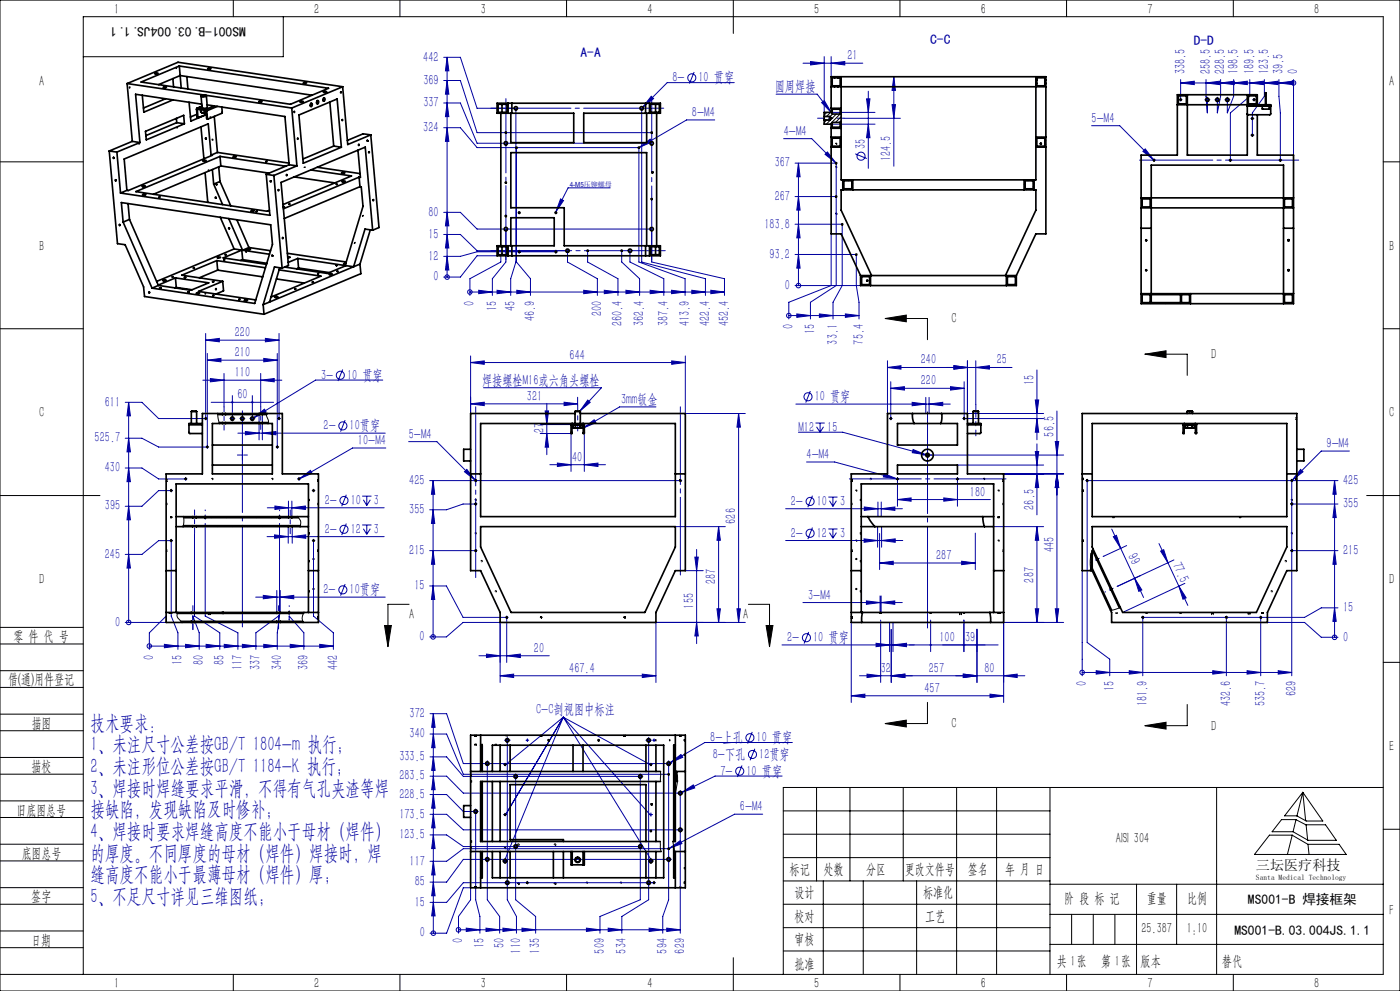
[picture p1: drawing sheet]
<svg xmlns="http://www.w3.org/2000/svg" width="420mm" height="297mm" viewBox="0 0 420 297" stroke-linecap="round" stroke-linejoin="round" font-family="sans-serif">
<defs><g id="words">
<g font-size="6.3" fill="#0000a0">
<text x="27.1" y="218.6">技术要求：</text>
<text x="27.1" y="225.1">1、未注尺寸公差按GB/T 1804-m 执行；</text>
<text x="27.1" y="231.6">2、未注形位公差按GB/T 1184-K 执行；</text>
<text x="27.1" y="238.1">3、焊接时焊缝要求平滑，不得有气孔夹渣等焊</text>
<text x="27.1" y="244.6">接缺陷，发现缺陷及时修补；</text>
<text x="27.1" y="251.1">4、焊接时要求焊缝高度不能小于母材（焊件）</text>
<text x="27.1" y="257.6">的厚度。不同厚度的母材（焊件）焊接时，焊</text>
<text x="27.1" y="264.1">缝高度不能小于最薄母材（焊件）厚；</text>
<text x="27.1" y="270.6">5、不足尺寸详见三维图纸；</text>
</g>
<g font-size="4.4">
<text x="34.2" y="4.2">1</text>
<text x="94.2" y="4.2">2</text>
<text x="144.2" y="4.2">3</text>
<text x="194.2" y="4.2">4</text>
<text x="244.2" y="4.2">5</text>
<text x="294.2" y="4.2">6</text>
<text x="344.2" y="4.2">7</text>
<text x="394.2" y="4.2">8</text>
<text x="11.7" y="25.9">A</text>
<text x="416.7" y="25.9">A</text>
<text x="11.7" y="75.1">B</text>
<text x="416.7" y="75.1">B</text>
<text x="285.5" y="96.9">C</text>
<text x="363.4" y="107.6">D</text>
<text x="11.7" y="125.1">C</text>
<text x="416.7" y="125.1">C</text>
<text x="11.7" y="175.1">D</text>
<text x="416.7" y="175.1">D</text>
<text x="122.7" y="185.6">A</text>
<text x="223" y="185.6">A</text>
<text x="4" y="192">零 件 代 号</text>
<text x="2.5" y="205.1">借(通)用件登记</text>
<text x="9.5" y="218.1">描图</text>
<text x="285.5" y="218.3">C</text>
<text x="363.4" y="218.9">D</text>
<text x="416.7" y="225.1">E</text>
<text x="9.5" y="231.1">描校</text>
<text x="5" y="244.2">旧底图总号</text>
<text x="6.5" y="257.2">底图总号</text>
<text x="334.8" y="252.6">AISI 304</text>
<text x="236.9" y="261.9">标记</text>
<text x="247.1" y="261.9">处数</text>
<text x="259.9" y="261.9">分区</text>
<text x="271.5" y="261.9">更改文件号</text>
<text x="290.4" y="261.9">签名</text>
<text x="301.5" y="261.9">年 月 日</text>
<text x="238.3" y="268.9">设计</text>
<text x="276.9" y="268.9">标准化</text>
<text x="9.4" y="270.1">签字</text>
<text x="238.3" y="276">校对</text>
<text x="277.6" y="276">工艺</text>
<text x="319.3" y="270.7">阶 段 标 记</text>
<text x="344" y="270.7">重量</text>
<text x="356.1" y="270.7">比例</text>
<text x="416.8" y="274.4">F</text>
<text x="342.4" y="279.7">25.387</text>
<text x="356" y="279.7">1:10</text>
<text x="9.4" y="283.2">日期</text>
<text x="238.4" y="283">审核</text>
<text x="238.3" y="290.4">批准</text>
<text x="317.1" y="289.4">共 张</text>
<text x="321.1" y="289.4">1</text>
<text x="330.3" y="289.4">第 张</text>
<text x="334.5" y="289.4">1</text>
<text x="342.1" y="289.4">版本</text>
<text x="34.2" y="296.2">1</text>
<text x="94.2" y="296.2">2</text>
<text x="144.2" y="296.2">3</text>
<text x="194.2" y="296.2">4</text>
<text x="244.2" y="296.2">5</text>
<text x="294.2" y="296.2">6</text>
<text x="344.2" y="296.2">7</text>
<text x="394.2" y="296.2">8</text>
</g>
<g font-size="4.4" fill="#0000a0">
<text x="127" y="18.4">442</text>
<text x="254.3" y="18.1">21</text>
<text x="355.5" y="22.3" transform="rotate(-90 355.5 22.3)">338.5</text>
<text x="363.1" y="22.3" transform="rotate(-90 363.1 22.3)">258.5</text>
<text x="367.5" y="22.3" transform="rotate(-90 367.5 22.3)">228.5</text>
<text x="371.4" y="22.3" transform="rotate(-90 371.4 22.3)">198.5</text>
<text x="376.2" y="22.3" transform="rotate(-90 376.2 22.3)">189.5</text>
<text x="380.6" y="22.3" transform="rotate(-90 380.6 22.3)">123.5</text>
<text x="385" y="22.3" transform="rotate(-90 385 22.3)">39.5</text>
<text x="389.4" y="22.3" transform="rotate(-90 389.4 22.3)">0</text>
<text x="127" y="25.4">369</text>
<text x="201.8" y="24.6">8-</text>
<text x="209.6" y="24.6">10 贯穿</text>
<text x="232.4" y="27.3">圆周焊接</text>
<text x="127" y="32.1">337</text>
<text x="207.6" y="35.1">8-M4</text>
<text x="127" y="39.6">324</text>
<text x="235.1" y="40.7">4-M4</text>
<text x="327.5" y="36.8">5-M4</text>
<text x="259.6" y="44.8" transform="rotate(-90 259.6 44.8)">35</text>
<text x="232.4" y="50.2">367</text>
<text x="267.3" y="48.3" transform="rotate(-90 267.3 48.3)">124.5</text>
<text x="128.5" y="64.9">80</text>
<text x="232.4" y="60.2">267</text>
<text x="128.5" y="71.5">15</text>
<text x="229.3" y="68.5">183.8</text>
<text x="230.9" y="77.6">93.2</text>
<text x="128.5" y="78.1">12</text>
<text x="130.1" y="84.3">0</text>
<text x="235.5" y="86.9">0</text>
<text x="142.3" y="91.6" transform="rotate(-90 142.3 91.6)">0</text>
<text x="149" y="93.1" transform="rotate(-90 149 93.1)">15</text>
<text x="154.5" y="93.1" transform="rotate(-90 154.5 93.1)">45</text>
<text x="180.5" y="94.7" transform="rotate(-90 180.5 94.7)">200</text>
<text x="70.5" y="101">220</text>
<text x="160.5" y="96.2" transform="rotate(-90 160.5 96.2)">46.9</text>
<text x="186.7" y="97.7" transform="rotate(-90 186.7 97.7)">260.4</text>
<text x="193.2" y="97.7" transform="rotate(-90 193.2 97.7)">362.4</text>
<text x="200.4" y="97.7" transform="rotate(-90 200.4 97.7)">387.4</text>
<text x="206.9" y="97.7" transform="rotate(-90 206.9 97.7)">413.9</text>
<text x="212.9" y="97.7" transform="rotate(-90 212.9 97.7)">422.4</text>
<text x="218.6" y="97.7" transform="rotate(-90 218.6 97.7)">452.4</text>
<text x="238" y="98.6" transform="rotate(-90 238 98.6)">0</text>
<text x="244.4" y="100.2" transform="rotate(-90 244.4 100.2)">15</text>
<text x="70.5" y="107">210</text>
<text x="170.9" y="107.8">644</text>
<text x="251.2" y="103.3" transform="rotate(-90 251.2 103.3)">33.1</text>
<text x="259" y="103.2" transform="rotate(-90 259 103.2)">75.4</text>
<text x="70.5" y="113">110</text>
<text x="96.3" y="113.8">3-</text>
<text x="104.1" y="113.8">10 贯穿</text>
<text x="276.2" y="109.2">240</text>
<text x="299" y="109.2">25</text>
<text x="71.2" y="119.7">60</text>
<text x="144.6" y="115.3">焊接螺栓M16或六角头螺栓</text>
<text x="276.2" y="115.5">220</text>
<text x="310.2" y="115.5" transform="rotate(-90 310.2 115.5)">15</text>
<text x="31.5" y="121.8">611</text>
<text x="158.1" y="120.2">321</text>
<text x="186.3" y="121">3mm钣金</text>
<text x="244.4" y="120.2">10 贯穿</text>
<text x="97.1" y="128.9">2-</text>
<text x="104.9" y="128.9">10贯穿</text>
<text x="122.6" y="131.5">5-M4</text>
<text x="163.2" y="129.9" transform="rotate(-90 163.2 129.9)">27</text>
<text x="239.6" y="129.4">M12</text>
<text x="248.2" y="129.4">15</text>
<text x="316.2" y="130.8" transform="rotate(-90 316.2 130.8)">56.5</text>
<text x="28.4" y="132.6">525.7</text>
<text x="107.4" y="133.4">10-M4</text>
<text x="242" y="137.6">4-M4</text>
<text x="398" y="134.4">9-M4</text>
<text x="31.5" y="141.5">430</text>
<text x="171.6" y="138.4">40</text>
<text x="122.8" y="145.3">425</text>
<text x="291" y="148.8">180</text>
<text x="402.9" y="145.3">425</text>
<text x="31.5" y="153">395</text>
<text x="97.4" y="151.3">2-</text>
<text x="105.2" y="151.3">10</text>
<text x="112.2" y="151.3">3</text>
<text x="122.8" y="154.1">355</text>
<text x="237.2" y="151.6">2-</text>
<text x="245.1" y="151.6">10</text>
<text x="252" y="151.6">3</text>
<text x="310.2" y="152.8" transform="rotate(-90 310.2 152.8)">26.5</text>
<text x="402.9" y="152.3">355</text>
<text x="97.4" y="159.9">2-</text>
<text x="105.2" y="159.9">12</text>
<text x="112.2" y="159.9">3</text>
<text x="220.7" y="156.9" transform="rotate(-90 220.7 156.9)">626</text>
<text x="237.2" y="161.1">2-</text>
<text x="245.1" y="161.1">12</text>
<text x="252" y="161.1">3</text>
<text x="31.5" y="167.4">245</text>
<text x="122.8" y="166.3">215</text>
<text x="280.8" y="167.8">287</text>
<text x="316.2" y="165.4" transform="rotate(-90 316.2 165.4)">445</text>
<text x="338.3" y="166.7" transform="rotate(65 338.3 166.7)">99</text>
<text x="402.9" y="166.3">215</text>
<text x="351.6" y="169.2" transform="rotate(65 351.6 169.2)">77.5</text>
<text x="97.1" y="178.1">2-</text>
<text x="104.9" y="178.1">10贯穿</text>
<text x="124.3" y="176.9">15</text>
<text x="214.7" y="175" transform="rotate(-90 214.7 175)">287</text>
<text x="242.4" y="179.7">3-M4</text>
<text x="310.2" y="174.6" transform="rotate(-90 310.2 174.6)">287</text>
<text x="208.1" y="182.4" transform="rotate(-90 208.1 182.4)">155</text>
<text x="402.9" y="183.4">15</text>
<text x="34.5" y="187.8">0</text>
<text x="46.1" y="197.7" transform="rotate(-90 46.1 197.7)">0</text>
<text x="125.9" y="192.1">0</text>
<text x="160.2" y="195.6">20</text>
<text x="236.1" y="192.4">2-</text>
<text x="243.9" y="192.4">10 贯穿</text>
<text x="281.9" y="192.4">100</text>
<text x="289.5" y="192.4">39</text>
<text x="402.9" y="192.3">0</text>
<text x="54.7" y="199.2" transform="rotate(-90 54.7 199.2)">15</text>
<text x="61.1" y="199.2" transform="rotate(-90 61.1 199.2)">80</text>
<text x="67.2" y="199.2" transform="rotate(-90 67.2 199.2)">85</text>
<text x="72.7" y="200.8" transform="rotate(-90 72.7 200.8)">117</text>
<text x="78.1" y="200.8" transform="rotate(-90 78.1 200.8)">337</text>
<text x="84.5" y="200.8" transform="rotate(-90 84.5 200.8)">340</text>
<text x="92.5" y="200.7" transform="rotate(-90 92.5 200.7)">369</text>
<text x="101.3" y="200.8" transform="rotate(-90 101.3 200.8)">442</text>
<text x="170.8" y="201.6">467.4</text>
<text x="264.2" y="201.6">32</text>
<text x="278.6" y="201.6">257</text>
<text x="295.4" y="201.6">80</text>
<text x="277.4" y="207.6">457</text>
<text x="326" y="205.6" transform="rotate(-90 326 205.6)">0</text>
<text x="334.2" y="207.1" transform="rotate(-90 334.2 207.1)">15</text>
<text x="388.9" y="208.7" transform="rotate(-90 388.9 208.7)">629</text>
<text x="122.9" y="215.2">372</text>
<text x="160.9" y="213.9">C-C剖视图中标注</text>
<text x="344.2" y="211.7" transform="rotate(-90 344.2 211.7)">181.9</text>
<text x="369.2" y="211.7" transform="rotate(-90 369.2 211.7)">432.6</text>
<text x="379.5" y="211.7" transform="rotate(-90 379.5 211.7)">535.7</text>
<text x="122.9" y="221.3">340</text>
<text x="213.1" y="222.4">8-上孔</text>
<text x="213.8" y="227.4">8-下孔</text>
<text x="227" y="222.4">10 贯穿</text>
<text x="227.8" y="227.4">12贯穿</text>
<text x="119.8" y="228.1">333.5</text>
<text x="119.8" y="233.9">283.5</text>
<text x="216.1" y="232.4">7-</text>
<text x="223.9" y="232.4">10 贯穿</text>
<text x="119.8" y="239.4">228.5</text>
<text x="119.8" y="245.3">173.5</text>
<text x="222" y="243.2">6-M4</text>
<text x="119.8" y="251.5">123.5</text>
<text x="122.9" y="259.4">117</text>
<text x="124.4" y="265.6">85</text>
<text x="124.4" y="271.7">15</text>
<text x="125.9" y="280.9">0</text>
<text x="138.8" y="282.7" transform="rotate(-90 138.8 282.7)">0</text>
<text x="145.3" y="284.3" transform="rotate(-90 145.3 284.3)">15</text>
<text x="151.2" y="284.3" transform="rotate(-90 151.2 284.3)">50</text>
<text x="156.3" y="285.8" transform="rotate(-90 156.3 285.8)">110</text>
<text x="162" y="285.8" transform="rotate(-90 162 285.8)">135</text>
<text x="181.3" y="285.8" transform="rotate(-90 181.3 285.8)">509</text>
<text x="187.9" y="285.8" transform="rotate(-90 187.9 285.8)">534</text>
<text x="200.1" y="285.8" transform="rotate(-90 200.1 285.8)">594</text>
<text x="205.4" y="285.8" transform="rotate(-90 205.4 285.8)">629</text>
</g>
<text font-size="4.4" fill="#010000" x="366.6" y="289.4">替代</text>
<text font-size="4.2" x="376.8" y="260.7">三坛医疗科技</text>
<text font-size="4.1" fill="#010000" x="73.8" y="8" transform="rotate(-180 73.8 8)">MS001-B.03.004JS.1.1</text>
<g font-size="4.1" fill="#0000a0">
<text x="174.2" y="17.1">A-A</text>
<text x="279" y="13.2">C-C</text>
<text x="358.1" y="13.4">D-D</text>
</g>
<g font-size="4.1">
<text x="374.4" y="271">MS001-B 焊接框架</text>
<text x="370.3" y="280.1">MS001-B.03.004JS.1.1</text>
</g>
<text font-size="2.3" x="376.8" y="263.6">Santa Medical Technology</text>
<text font-size="2.1" fill="#0000a0" x="170.9" y="55.9">4-M5压铆螺母</text>
</g></defs>
<g fill="none" stroke="#0000a0" stroke-width=".3">
<path d="M133.1 17.2h5l5 15.3h11.7v46l-1.6 5v5M134.1 17.2v65.8M134.1 17.2l.6 4h-1.1zM240.9 18.9h17.9M243.2 18.4l4.1 .5-4.1 .6zM247.3 17v18.9M249.3 18.9l4.1-.5v1.1zM249.3 17v6M133.1 38.3h5l5 5.9h48.6v34.3l13.8 5v5M133.1 30.9h5l5 12h52.4M133.1 24.1h5l5 15.7h52.4M134.1 38.3l.6 4.1h-1.1z"/>
<path d="M134.1 30.9l.6 4.1h-1.1zM134.1 24.1l.6 4.1h-1.1zM192.5 32.5v46l19.1 5v5M192.9 32.1l-.7 .7M195.4 28.9l.7 .7-3.2 2.5zM208.2 21.6l-1.4 3.4M214.4 35.9h-8.4l-14.2 8.3M220.3 24.8h-20.1l-7.3 7.3M232.8 28.2h12.3l4.2 5.5M246.5 30.8l.8-.6 2 3.5zM249.3 33.7h13.2M249.3 37.2h13.2"/>
<path d="M253.2 35.5h16.9M260 29.6h1l-.5 4.1zM260.5 37.2l.5 4.1h-1zM260.5 27.3v23.1M267.6 31.4h1l-.5 4.1zM268.1 23l.5 4.1h-1zM268.1 23v26.8M327.5 37.7h8.4l10.2 10.2M353.9 29.9h.5M354.2 29.7v.5M354.2 23.8v5.7M354.2 24.9h33.9"/>
<path d="M354.2 24.9l4.1-.6v1.1zM361.8 23.8v5.1l.4 4.9v-4.6M361.8 24.9l4.1-.6v1.1zM361.9 29.9h.5M364.9 29.9h.5M366.2 23.8v5.1l-1 4.9v-4.6M366.2 24.9l4.1-.6v1.1zM367.9 29.9h.5M370.1 23.8v5.1l-1.9 4.9v-4.6M370.1 24.9l4.1-.6v1.1zM374.9 23.8v5.1l-5.8 4.9v13.8M374.9 24.9l4.1-.6v1.1z"/>
<path d="M375.5 35.5h.5M376 29.9h.4M376.2 29.7v.5M379.3 23.8v5.1l-3.6 4.9v6.2M379.3 24.9l4.1-.6v1.1zM383.7 23.8v5.1l.4 4.9v13.8M383.7 24.9l4.1-.6v1.1zM388.1 24.9h.1M388.1 23.8v22.7M154.9 44.2v34.3l4.2 5v5M168.2 59.6l.9 .5-2.3 3.4zM183.1 56.3h-12.7l-3.6 7.2"/>
<path d="M191.8 44.2l3.3-2.5 .5 .8zM191.8 44.2l-.3 .1M235.1 41.6h8.4l7.2 7.2M238.5 58.9h12.4M238.5 48.9h12.4v36.7l-7.8 5v5M239.5 48.9v36.7M239.5 58.9l.5 4.1h-1zM239.5 48.9l.5 4.1h-1zM248.2 45.5l2.5 3.3-3.2-2.6zM250.7 48.8l.3 .2M256.6 46.1l3.4 1.4M343.6 44.6l2.5 3.3-3.2-2.5z"/>
<path d="M346 48h.5M346.1 47.9l.2 .2M346.2 47.8v.5M368.9 48h.5M369.1 47.8v.5M375.5 40.5h.5M375.7 40.2v.5M383.9 48h.5M384.1 47.8v.5M133.1 70.3h5l5 4.8h27.2v3.4l8.9 5v5M133.1 63.6h5l5 5h52.4v9.9l21.8 5v5M134.1 76.8l.6 4.1h-1.1z"/>
<path d="M134.1 70.3l.6 4h-1.1zM134.1 63.6l.6 4.1h-1.1zM149.1 76.7h-6l-5 6.3h-5M150.2 76.7v1.8l-9.2 5v5M151.8 68.6v9.9l-4.1 5v5M155.8 75.2v.5M166.3 75.5h-23.2l-5 1.3h-5M166.5 75.5h.5M166.8 75.2v.5M176.3 75.1v3.4l9.1 5v5M186.5 75.1v3.4l5.4 5v5M189 75.1v3.4l10.1 5v5"/>
<path d="M238.5 67.2h14.2v18.4l-2.8 5v5M238.5 76.3h18.4v9.3l.8 5v5M239.5 76.3l.5 4.1h-1zM239.5 67.2l.5 4.1h-1zM249.3 70.1v15.5l-12.7 5v5M61.7 99.9v25.1M83.7 99.9v25.1M134.1 83h.1M141 87.5h.1M141 87.5h76.3M143.6 87l4.1 .5-4.1 .5zM149.1 87l4.1 .5-4.1 .5z"/>
<path d="M155 87l4.1 .5-4.1 .5zM175.1 87l4.1 .5-4.1 .5zM181.3 87l4.1 .5-4.1 .5zM187.8 87l4.1 .5-4.1 .5zM195.1 87l4 .5-4 .5zM201.5 87l4 .5-4 .5zM207.5 87l4.1 .5-4.1 .5zM213.3 87l4 .5-4 .5zM236.6 94.6h.1M236.6 94.6h21.1M238.5 85.6h19.7M239 94.1l4.1 .5-4.1 .5z"/>
<path d="M239.5 85.6h.1M245.8 94.1l4.1 .5-4.1 .5zM253.6 94.1l4.1 .5-4.1 .5zM60.9 113.9h23.7M61.7 101.9l4.1-.5v1zM61.7 101.9h22M62.2 107.9l4.1-.5v1zM62.2 105.9v28.3M62.2 107.9h21M63.1 113.4l4.1 .5-4.1 .5zM67.2 111.9v10.1M69.7 118.6v7.1"/>
<path d="M75.7 118.6v7.1M78.2 113.9l4.1-.5v1zM78.2 111.9v10.1M79.1 107.4l4.1 .5-4.1 .5zM79.6 101.4l4.1 .5-4.1 .5zM83.2 105.9v28.3M102.8 110.7l-1.4 3.5M114.8 113.9h-20.1l-18.6 11.3M141.2 108.7l4.1-.5v1zM141.2 106.7v17.2M141.2 108.7h64.4M145.1 116.2h35.3l-6.5 7.1"/>
<path d="M173.3 119.1v2.3M176.3 119.9l.8 .7-3.2 2.7zM201.5 108.2l4.1 .5-4.1 .5zM205.6 106.7v17.2h18M243.1 117.2l-1.4 3.4M266.2 110.1l4.1-.5v1zM266.2 108.1v15.8M266.2 110.1h37.4M267.2 116.4l4.1-.5v1zM267.2 114.4v11.3M267.2 116.4h22M277.7 119.1v4.8"/>
<path d="M278.7 119.1v4.8M285.2 115.9l4 .5-4 .5zM286.2 109.6l4 .5-4 .5zM289.2 114.4v11.3M290.2 108.1v15.8h22.9M292.7 110.1l4.1-.5v1zM292.7 108.1v13.1M310.6 119.9h1l-.5 4zM311.1 110.9v20.9M37.6 131.3h5l5 2.7h14.8M37.6 120.6h5l5 4.8h14.3M38.6 120.6v65.9"/>
<path d="M38.6 131.3l.5 4.1h-1zM38.6 120.6l.5 4h-1zM61.7 125.2v.5M63.4 120.6h18.7M69.5 125.4h.5M71.4 129.8h44.2M72.5 125.4h.5M72.5 136.4h.5M72.7 125.2v.5M72.7 136.1v.5M73.6 129.3l4.1 .5-4.1 .5zM75.5 125.4h.5"/>
<path d="M76.1 125.2l3.2-2.6 .6 .9zM76.1 125.2l-.8 .5M77.7 124.2v7.6M78.7 129.8l4.1-.5v1zM78.7 124.2v7.6M82.9 134h.6M83.5 125.4h.5M83.7 125.2v.5M103.5 125.9l-1.3 3.5M115.7 134.3h-9.9l-15.9 9.2M122.6 132.4h8.5l11.5 11.5M141.2 121l4.1-.5v1.1z"/>
<path d="M141.2 121h32.1M162.1 129.9h9.2v11.4M162.1 127.2h9.6M163.5 123.2h1.1l-.6 4zM164 129.9l.6 4.1h-1.1zM164 120.9v15.4M165 139.3h16.6M167.2 138.8l4.1 .5-4.1 .5zM169.2 120.5l4.1 .5-4.1 .6zM175 128.3l3.3-2.5 .5 .9zM175.3 139.3l4.1-.5v1zM175.3 129.9v11.4"/>
<path d="M196.8 122h-10.9l-10.9 6.3M221.6 123.9l.5 4.1h-1zM221.6 123.9v62.6M238.8 121.1h46.3M239.5 129.5h13.3l24.9 6.8M242 138.5h8.4l18.7 5M244.7 126.8h2.7M245 127.9l1 1.7M246 126.8v2.8M247.1 127.9l-1.1 1.7M267 125.4h.5M273.6 120.6l4.1 .5-4.1 .5z"/>
<path d="M273.9 134.7l3.8 1.6-4-.6zM277.7 136.3l1 .2M278 136.4h41.1M278.2 136.1v.5M278.7 121.1l4.1-.5v1zM287.2 139.4h25.9M289 125.4h24.1M310.6 135.3h1l-.5 4.1zM311.1 125.4l.5 4.1h-1zM311.1 133v21.3M316.6 132.3h1l-.5 4.1zM317.1 123.2v63.3"/>
<path d="M404.8 135.2h-8.4l-8.7 8.7M37.6 140.3h5l5 3.2h8.4M38.6 151.7l.5 4.1h-1zM38.6 140.3l.5 4.1h-1zM50.9 147h-3.3l-5 4.7h-5M51.1 147h.5M51.4 146.8v.5M55.7 143.3v.5M58.3 159.9v24.7l7.6 5v5M61.6 157.1v27.5l9.8 5v5M80.2 152.2h35.1M82.5 151.7l4 .5-4 .5z"/>
<path d="M83.9 157.1v27.5l-.7 5v5M86.5 157.8v5M86.5 150.2v4.6M87.6 152.2l4-.5v1zM87.6 150.2v4.6M87.7 157.8v5M89.5 143.5h.5M89.7 143.3v.5M89.9 143.5l3.2-2.5 .5 .8zM89.9 143.5l-.3 .1M93.8 147h.5M94.1 146.8v.5"/>
<path d="M103.9 148.3l-1.4 3.4M103.9 156.9l-1.4 3.5M108.7 148.7h2.7M108.7 157.3h2.7M109 149.8l1 1.7M109 158.5l1 1.6M110 148.7v2.8M110 157.3v2.8M111.1 149.8l-1.1 1.7M111.1 158.5l-1.1 1.6M128.9 144h74.8M129.9 144v46.9"/>
<path d="M129.9 152.8l.5 4.1h-1zM129.9 144l.5 4.1h-1zM139.3 141.4l.8-.7 2.5 3.2zM142.3 151.1h-3.4l-5 1.7h-5M142.5 151.1h.4M142.6 143.9l.2 .2M142.7 143.8v.5M142.7 150.8v.5M202.6 157.8h15M203.8 144h.5M204.1 143.8v.5M215.6 157.8l.5 4.1h-1z"/>
<path d="M215.6 157.8v28.7M235.7 152.5h35M243.7 148.6l-1.3 3.4M243.7 158.1l-1.3 3.5M248.5 149h2.7M248.5 158.5h2.7M248.8 150.1l1.1 1.7M248.8 159.6l1.1 1.7M249.9 149v2.8M249.9 158.5v2.8M250.9 150.1l-1 1.7M250.9 159.6l-1 1.7"/>
<path d="M259.3 151.9l4.1 .6-4.1 .5zM263.3 157.8v6.2M263.4 150.5v4.3M263.9 159.9v10.8M264.4 152.5l4.1-.6v1.1zM264.4 150.5v4.3M264.5 157.8v6.2M265.3 142l3.8 1.5-4.1-.6zM269 143.5h.5M269.1 143.5l.3 .1M269.2 149.7l4.1-.5v1zM269.2 144v7.7"/>
<path d="M269.2 149.7h27.9M269.2 143.3v.5M283.1 149.2l4.1 .5-4.1 .5zM287 143.5h.5M287.2 144v7.7M287.2 143.3v.5M292.6 159.8v10.9M298.1 157.8h15M301.1 142h18M311.1 142l.5 4.1h-1zM311.1 157.8l.5 4.1h-1zM311.1 157.8v28.7"/>
<path d="M317.1 142l.5 4.1h-1zM325.9 144h75.5M326.1 143.8v48.7l6.8 5.1v4.9M333.5 158.6l9.6 20.5M387.3 151.1h14.1M387.5 143.8v58.7M387.7 143.9l-.3 .2M390.2 140.7l.7 .7-3.2 2.5zM400.4 144v47M400.4 151.1l.5 4h-1zM400.4 144l.5 4.1h-1zM38.6 166.2l.5 4h-1z"/>
<path d="M50.9 162h-3.3l-5 4.2h-5M51.1 162h.5M51.4 162.5v22.1l2 5v5M51.4 161.8v.5M76.7 179h38.9M79 178.4l4 .6-4 .5zM80.1 160.8h35.2M82.4 160.3l4.1 .5-4.1 .5zM83 176.9v6.6M84.1 179l4-.6v1.1zM84.1 176.9v6.6M87.7 160.8l4-.5v1z"/>
<path d="M93.8 162h.5M94.1 162.5v22.1l5.9 5v5M94.1 161.8v.5M103.5 175l-1.3 3.5M128.9 175.6h5l5 9.4h12.7M129.9 175.6l.5 4.1h-1zM129.9 165l.5 4.1h-1zM142.7 164.8v.5M142.9 165h-14M205.6 171h5.4M208.5 167h1l-.5 4zM209 164.7v28.2"/>
<path d="M235.7 162h35.1M259.2 161.5l4.1 .5-4.1 .5zM263.9 168.7l4.1-.5v1zM263.9 168.7h28.7M264 178.6v4.9M264.3 178.6v4.9M264.5 162l4.1-.5v1zM288.5 168.2l4.1 .5-4.1 .5zM324.7 171v31.5M334 160.9l.9-.5 1.3 3.9zM338 163.5l-6.8 3.2M340.4 173.3l2.1 3.5-.9 .4z"/>
<path d="M347.7 162.9l2.7 5.8M348.2 165.2l.9-.5 1.3 4zM350.4 168.7l3.3 7M352.2 167.8l-16.9 7.9M353.7 175.7l2.6 5.7M353.7 175.7l2.1 3.5-.9 .4zM355.5 174.8l-18.7 8.7M387.3 165h14.1M400.4 165l.5 4.1h-1zM37.6 186.5h12.2v-1.9l-5 5v5M38.6 186.5h.1M44.8 193.6h.1"/>
<path d="M44.8 193.6h55.2M49.3 193.1l4.1 .5-4.1 .5zM55.7 193.1l4.1 .5-4.1 .5zM57.9 188.7v-4.1l1.9 5v5M61.8 193.1l4.1 .5-4.1 .5zM67.3 193.1l4.1 .5-4.1 .5zM72.7 193.1l4.1 .5-4.1 .5zM79.1 193.1l4.1 .5-4.1 .5zM83.5 188.5v-3.9l-6.7 5v5M86.7 185.8v-1.2l4.5 5v5M87.1 193.1l4.1 .5-4.1 .5zM95.9 193.1l4.1 .5-4.1 .5z"/>
<path d="M128.9 190.9h5l5-4.4h11.1v18M129.9 190.9h.1M143.7 196.5h21.1M145.9 196l4.1 .5-4.1 .6zM151.8 185h.5M152 196.5l4.1-.5v1.1zM152 185.5v13M152 184.8v.5M209 186.5l.5 4.1h-1zM215.1 182.5h1l-.5 4zM221.1 182.5h1l-.5 4zM223.6 186.5h-26.8v18"/>
<path d="M234.6 193.3h64.8M240.9 180.6h29.8M242.6 189.4l-1.4 3.5M255.4 186.5v24M259.9 180.1l4.1 .5-4.1 .5zM262.8 192.8l4.1 .5-4.1 .5zM264.2 185.8v18.7M264.3 180.6l4.1-.5v1zM266.9 186.5v8.8M267.4 188.7v15.8M267.9 193.3l4.1-.5v1zM267.9 186.5v8.8"/>
<path d="M279.2 185.8v9.5M289.2 185.8v9.5M293.1 188.6v15.9M301.1 183.5v27M301.1 186.5h18M310.6 182.5h1l-.5 4zM316.6 182.5h1l-.5 4zM342.6 185h.5M342.8 184.8v.5M342.8 185.5v17M367.9 185.5v17M367.9 184.8v.5"/>
<path d="M378.2 184.8v17.7M380.2 186.5h11.2l5 4.5h5M400.4 191h.1M400.4 182.2l.5 4h-1zM401.4 182.2h-5l-5 2.8h-48.1M129 213.9h5l5 14.9h62.1l-.5 .5M129 220h5l5 12.1h61.6M130 213.9v65.8M130 220l.5 4.1h-1zM130 213.9l.5 4.1h-1zM150 202.5l4.1-.5v1.1zM150 202.5h46.8"/>
<path d="M169 214.9l-17.3 14.3M169 214.9l-17.3 29.3M169 214.9l26.1 14.3M169 214.9l26 29.3h.5M169 214.9l-17.5 42.7M169 214.9l26.3 42.7M192.7 202l4.1 .5-4.1 .6zM225.7 219.4l-1.4 3.4M255.4 208.5l4.1-.5v1.1zM255.4 208.5h45.7M257.8 202.5h49.6M260.1 202l4.1 .5-4.1 .6z"/>
<path d="M267.4 202.5l4.1-.5v1.1zM289 202l4.1 .5-4.1 .6zM297 208l4.1 .5-4.1 .6zM301.1 202.5l4.1-.5v1.1zM324.7 201.5h.1M324.7 201.5h62.8M328.9 201l4 .5-4 .5zM338.8 201l4 .5-4 .5zM363.8 201l4.1 .5-4.1 .5zM374.1 201l4.1 .5-4.1 .5zM383.5 201l4 .5-4 .5zM129 226.8h5l5 5.9h53.6l-.5-.5v37.5l-12.1 5v5"/>
<path d="M129 232.6h5l5 5.1h65.6l-.5-.5v42.5M129 238.1h5l5 5.1h3M130 238.1l.5 4.1h-1zM130 232.6l.5 4.1h-1zM130 226.8l.5 4.1h-1zM146.2 228.6v.7l.5-.5M146.2 229.7v40l3.7 5v5M146.2 228.8l.3 .4M146.2 229.1l.2-.3 .1 .4zM151.3 229.2h.5M151.5 228.9v.5M151.9 221.9h.8l-.5 .5"/>
<path d="M152.2 221.6v48.1l2.7 5v5M152.2 221.9l.3 .3M152.4 221.9l.1 .3-.3-.1zM154.7 232.4l.3-.1-.1 .4zM155 232.3l-.3 .4M155.2 232.7l-.5-.5v37.5l6 5v5M157.9 221.9h.5M158.2 221.6v.5M192.1 232.4l.3-.1-.1 .4zM192.4 232.3l-.3 .4M194.3 221.9h.8l-.5 .5M194.6 222.1l.2-.2 .1 .3z"/>
<path d="M194.6 221.9l.3 .3M194.6 221.6v48.1l-8.1 5v5M195 229.2h.5M195.3 228.9v.5M195.9 221.9h.5M196.2 221.6v.5M200.6 228.6v41.1l-1.8 5v5M200.6 228.8l.3 .4M200.8 228.8l.1 .4-.3-.1zM201 228.6l3.3-2.5 .5 .9zM201 228.6l-.8 .5M204.1 237.5l.3-.2-.1 .4z"/>
<path d="M204.4 237.3l-.3 .4M204.5 237.5l3.5-2.3 .4 .9zM204.5 237.5l-.8 .4M222.6 229.4l-1.4 3.5M226.4 224.4l-1.4 3.5M234.6 232.6h-20.1l-10 4.9M237.7 222.5h-26.2l-10.5 6.1M129 250.2h5l5 3.5h53.6l-.5-.5M129 244h5l5 4.7h65.6l-.5-.5M130 258.1l.5 4.1h-1zM130 250.2l.5 4.1h-1zM130 244l.5 4.1h-1z"/>
<path d="M142.5 243.2h.7l-.5-.5v.7M142.7 243.9v25.8l1.3 5v5M142.7 243l.4-.2-.2 .4zM143.1 242.8l-.4 .4M146.2 257.8l.2-.2 .1 .3zM146.2 257.6l.3 .3M146.7 257.6l-.5 .5M151.3 258.1h.5M151.3 244.2h.5M151.5 243.9v.5M151.5 257.8v.5M154.7 253.4h.3l-.1 .3z"/>
<path d="M154.7 253.2l.5 .5M155 253.4l-.3 .3M192.1 253.4h.3l-.1 .3zM192.4 253.4l-.3 .3M195 258.1h.5M195.3 243.9v.5M195.3 257.8v.5M200.6 257.8l.2-.2 .1 .3zM200.6 258.1l.5-.5h-62.1l-5 6.8h-5M200.6 257.6l.3 .3M200.6 254.3h-61.6l-5 3.8h-5M200.7 254.3l3.4-2.4 .5 .9z"/>
<path d="M200.7 254.3l-.3 .1M204.1 248.5l.3-.1-.1 .3zM204.4 248.4l-.3 .3M228.8 244h-8.4l-19.7 10.3M130 279.7h.1M130 270.4l.5 4.1h-1zM130 264.4l.5 4.1h-1zM137.5 278.7h.1M137.5 279.7v-5l3.7-5v-3.6h-2.2l-5 13.6h-5M137.5 278.7h66.6M139.9 278.2l4.1 .5-4.1 .4zM145.8 278.2l4.1 .5-4.1 .4z"/>
<path d="M150.9 278.2l4 .5-4 .4zM152.2 264.8l.2-.3 .1 .4zM152.2 264.5l.3 .4M152.7 264.5l-.5 .5M156.6 278.2l4.1 .5-4.1 .4zM158.2 264.3v.5M175.9 278.2l4.1 .5-4.1 .4zM182.5 278.2l4 .5-4 .4zM194.6 264.8l.2-.3 .1 .4zM194.6 264.5l.3 .4M194.7 278.2l4.1 .5-4.1 .4zM195.1 264.5l-.5 .5"/>
<path d="M195.8 264.5h-56.8l-5 5.9h-5M195.9 264.5h.5M196.2 264.3v.5M200 278.2l4.1 .5-4.1 .4z"/>
<circle cx="207.5" cy="23.3" r="1.2"/>
<circle cx="388" cy="24.8" r=".68"/>
<circle cx="258.3" cy="46.8" r="1.22"/>
<circle cx="134.1" cy="83.1" r=".67"/>
<circle cx="141" cy="87.5" r=".68"/>
<circle cx="236.6" cy="94.6" r=".68"/>
<circle cx="239.5" cy="85.6" r=".68"/>
<circle cx="102.1" cy="112.5" r="1.2"/>
<circle cx="242.4" cy="118.9" r="1.22"/>
<circle cx="102.8" cy="127.6" r="1.22"/>
<circle cx="103.2" cy="158.6" r="1.22"/>
<circle cx="103.2" cy="150" r="1.22"/>
<circle cx="243" cy="150.3" r="1.22"/>
<circle cx="243.1" cy="159.8" r="1.21"/>
<circle cx="102.8" cy="176.8" r="1.22"/>
<circle cx="38.6" cy="186.5" r=".67"/>
<circle cx="44.8" cy="193.6" r=".68"/>
<circle cx="129.9" cy="190.9" r=".68"/>
<circle cx="241.9" cy="191.1" r="1.2"/>
<circle cx="400.4" cy="191" r=".68"/>
<circle cx="324.7" cy="201.5" r=".68"/>
<circle cx="146.2" cy="228.8" r=".5"/>
<circle cx="152.2" cy="221.8" r=".51"/>
<circle cx="154.7" cy="232.7" r=".51"/>
<circle cx="192.1" cy="232.7" r=".51"/>
<circle cx="194.6" cy="221.8" r=".51"/>
<circle cx="200.6" cy="228.8" r=".5"/>
<circle cx="204.1" cy="237.7" r=".49"/>
<circle cx="221.9" cy="231.1" r="1.22"/>
<circle cx="225" cy="221.1" r="1.21"/>
<circle cx="225.7" cy="226.1" r="1.2"/>
<circle cx="142.7" cy="243.2" r=".49"/>
<circle cx="146.2" cy="257.5" r=".51"/>
<circle cx="154.7" cy="253.7" r=".51"/>
<circle cx="192.1" cy="253.7" r=".51"/>
<circle cx="200.6" cy="257.5" r=".51"/>
<circle cx="204.1" cy="248.7" r=".5"/>
<circle cx="130" cy="279.7" r=".68"/>
<circle cx="137.5" cy="278.7" r=".69"/>
<circle cx="152.2" cy="264.5" r=".5"/>
<circle cx="194.6" cy="264.5" r=".5"/>
</g>
<g fill="none" stroke="#000" stroke-width=".3">
<path d="M0 0h420v297h-420zM70 0v5M85 5v12h-60M120 0v5M170 0v5M220 0v10M270 0v5M320 0v5M370 0v5M151.6 39.8l.3-.2v.3h-.2M195.3 39.8l.4-.2v.3h-.3M247.3 34.9h1.4v1.2h-1.4"/>
<path d="M0 48.5h25M47.7 59l.3 .1zM79.7 48.4h.4zM91.3 50.1h.3zM151.6 54.8l.3-.2v.3h-.2M195.3 59.7l.4-.2v.3h-.3M195.5 51.7l.1-.2h.3l-.2 .4M250.6 43.1l.2-.2 .2 .1-.2 .3M250.6 50.2l.1-.3h.3v.3l-.2 .1M312.1 43.1l.1-.2 .2 .1-.2 .3M415 48.5h5M67.6 76.3h.3z"/>
<path d="M73.7 75.3l.2 .1v.3zM76.8 63.4h.4zM106.4 72.7h.2l-.3 .3zM108.8 64.6h.2l-.2 .3zM151.6 64.8l.3-.2v.2l-.2 .1M155.5 75.5a.25 .25 0 0 1 .2-.3 .25 .25 0 0 1 .3 .3 .25 .25 0 0 1-.3 .2M155.5 63.8a.25 .25 0 0 1 .2-.3 .25 .25 0 0 1 .3 .3 .25 .25 0 0 1-.3 .2M166.5 75.5a.25 .25 0 0 1 .2-.3 .25 .25 0 0 1 .3 .3 .25 .25 0 0 1-.3 .2M166.5 63.8a.25 .25 0 0 1 .2-.3 .25 .25 0 0 1 .3 .3 .25 .25 0 0 1-.3 .2M176.1 75.2v-.2h.3l-.2 .3M186.3 75.2v-.2h.4l-.3 .3M250.6 64.2l.1-.2h.3v.2l-.2 .1"/>
<path d="M0 98.5h25M47.8 86.3h.5zM51.6 83l.4-.1zM55.2 83.2l.6-.1zM56.3 87.5h.5zM58 80.3h.3zM63.7 84.4h.5zM63.8 88.5h.4zM71.6 89.7h.4zM88.4 86.6h.4zM93.7 84.5h.4zM101.1 81.3h.4z"/>
<path d="M260 84.1l.3-.2 .1 .2-.3 .2M265.5 95.5l6.4-1.1v2zM265.5 95.5h12.7v6.3M415 98.5h5M343.5 106.1l6.3-1v2.1zM343.5 106.1h12.7v6.4M61.5 125.5l.3-.2 .1 .3h-.2M83.5 125.5l.1-.3 .3 .1-.3 .3M267.1 125.5l.1-.3 .2 .1-.2 .3M277.7 136.6a.6 .6 0 0 1 .5-.8 .6 .6 0 0 1 .7 .7 .6 .6 0 0 1-.8 .5M289 125.5l.2-.3 .2 .1-.2 .3M388.8 125.7h.2"/>
<path d="M388.8 125.2h.2M0 148.5h30M49.8 151.2h.4M49.8 150.8h.4M49.8 144.2h.4M49.8 143.8h.4M51.2 154.8v.3h.3v-.3M51.2 147.1v-.2h.3l-.2 .3M55.5 143.6l.2-.3 .2 .1-.3 .3M63.5 143.6l.2-.3 .2 .1-.3 .3M81.5 143.6l.2-.3 .2 .1-.3 .3M89.5 143.6l.2-.3 .2 .1-.3 .3"/>
<path d="M92.5 159.6h.4v.5h-.4M92.5 149.6h.4v.4h-.4M93.8 147.1l.1-.2h.3l-.2 .3M95.3 151.2h.2M95.3 150.8h.2M95.3 144.2h.2M95.3 143.8h.2M142.5 159.9l.3-.2 .1 .2-.3 .1M142.5 149.9l.2-.3 .2 .2-.3 .2M142.5 151.1l.3-.3 .1 .3-.3 .1M142.5 144.1l.1-.2h.2l.1 .2-.3 .1M203.9 144.1l.3-.2 .1 .2-.3 .1"/>
<path d="M255.4 151.2h.3M255.4 150.8h.3M255.4 144.2h.3M255.4 143.8h.3M256.7 147.1l.1-.2h.2l.1 .2-.3 .1M258.4 159.6h-.3v.5h.3M258.4 149.6h-.3v.4h.3M261.1 143.6l.1-.3 .2 .1-.2 .3M269 143.6l.2-.3 .2 .1-.2 .3M287.1 143.6l.1-.3 .2 .1-.2 .3M295 143.6l.2-.3 .2 .1-.2 .3M299.4 154.8v.3h.4v-.3"/>
<path d="M299.4 147.1l.1-.2h.2l-.2 .3M300.8 151.2h.3M300.8 150.8h.3M300.8 144.2h.3M300.8 143.8h.3M324.7 143.3h.2v.5h-.2M324.7 146.9h.2v.3h-.2M326 144.1v-.2h.3l-.2 .3M333.8 154.8v.3h.5v-.3M371.8 154.8v.3h.5v-.3M387.3 159.9l.2-.3 .2 .1-.2 .3M387.3 149.9l.2-.3 .2 .1-.2 .3"/>
<path d="M387.3 151.1l.3-.3 .1 .3-.2 .1M387.3 144.1l.1-.2h.3l-.2 .3M389 143.3h-.2v.5h.2M410 148.5h10M49.8 165.2h.4M49.8 164.8h.4M51.2 162.1l.1-.2h.2l-.2 .3M92.5 177h.4v.4h-.4M92.5 168h.4v.4h-.4M93.8 162.1l.1-.2h.3l-.2 .3M95.3 165.2h.2M95.3 164.8h.2"/>
<path d="M142.5 165.1l.3-.2v.3h-.2M144.3 168.2l.3-.2 .1 .2-.2 .1M148.5 177.3l.4-.2v.2l-.2 .1M255.4 165.2h.3M255.4 164.8h.3M256.7 162.1l.1-.2h.2v.3h-.2M258.4 177h-.3v.4h.3M258.4 168h-.3v.4h.3M299.4 162.1l.1-.2h.2l-.2 .3M300.8 165.2h.3M300.8 164.8h.3M324.7 161.9h.2v.3h-.2"/>
<path d="M329.2 167.4l-.2 .1M329.4 167.7l-.3 .1M333.4 176.4l-.2 .1 .1 .3 .3-.1M381.3 177.3l.2-.3 .2 .1-.2 .3M385.6 168.2l.1-.2 .2 .1-.2 .2M387.3 165.1l.4-.2-.2 .3M0 193h25M0 188h25M50.8 183.5v.3h.7v-.3M51.2 183.5v.3M51.3 183.5v.3M61.6 183.5v.3h.3v-.3"/>
<path d="M62.5 183.5v.7M63 183.5v.7M66.6 183.5v.3h.5v-.3M71.5 183.5v.3h.5v-.3M74.6 183.5v.3h.4v-.3M86.5 183.5v.3h.5v-.3M95.5 184.9h-.2l-.1 .3h.3M115.4 187.5h2l-1 6.3zM122.7 181.1h-6.3v12.7M151.8 185.1l.1-.2h.3l-.2 .3M162.1 185.1l.1-.2 .3 .1-.2 .2M187.2 185.1l.3-.2 .1 .2-.2 .1"/>
<path d="M224.5 181.1h6.4v12.7M229.8 187.5h2.1l-1 6.3zM255.4 184.9h.3v.3h-.3M264 183.5v.3h.4v-.3M279 183.5v.3h.4v-.3M287.9 183.5v.7M288.4 183.5v.7M289 183.5v.3h.4v-.3M299.4 183.5v.3h.7v-.3M299.6 183.5v.3M299.8 183.5v.3M334.8 183.5v.3h.4v-.3"/>
<path d="M342.7 185.1v-.2h.3l-.2 .3M343.8 183.5v.3h.4v-.3M354 183.5v.3h.4v-.3M363.5 183.5v.7M363.5 183.8h.5M364 183.5v.7M367.7 185.1l.1-.2h.3v.3h-.3M374.5 183.5v.7M374.5 183.8h.5M375 183.5v.7M378 185.1l.3-.2 .1 .2-.2 .1M378.5 183.5v.3h.4v-.3"/>
<path d="M415 198.5h5M0 206h25M0 201h25M0 219h25M0 214h25M265.5 216.8l6.4-1v2.1zM278.2 210.5v6.3h-12.7M343.5 217.5l6.3-1v2zM356.2 211.1v6.4h-12.7M0 232h25M0 227h25M141.2 232h.3"/>
<path d="M141.2 232.4h.3M141.2 234h.3v.4h-.3M142.5 220.3v.4M142.5 223.3v-.2h.4v.2M142.9 220.3v.4M144.3 223.3v-.2h.4v.2M148.5 223.3v-.2h.4v.2M151.3 229.2l.3-.2 .1 .2-.2 .1M151.8 220.3v.4M152.2 220.3v.4M162.1 220.3v.4h.4v-.4M164.4 221.9l.1-.3 .2 .1 .1 .3h-.3"/>
<path d="M179.4 221.9l.3-.2 .1 .3h-.3M187.2 220.3v.4h.4v-.4M195.1 229.2l.3-.2 .1 .2-.3 .1M196.7 221.7l.1 .3zM200.9 221.7v.3zM203.9 220.3v.4M204.3 220.3v.4M205.6 226h-.3v.4h.3M205.6 221.6h-.3v.4h.3M245 236v28M255 236v28M271 236v28"/>
<path d="M287 236v56M299 236v56M315 236v56M365 236v56M390.8 237.5l6 8.6h-4.9l-2.9-1.6h-3.6zM390.8 237.5l-1.7 7M390.8 237.5l.9 8.5M415 236h-180v56M0 245h25M0 240h25M0 258h25M0 253h25"/>
<path d="M141.2 254h.3M141.2 254.4h.3M141.2 252h.3v.4h-.3M151.3 254.2l.3-.2 .1 .2-.2 .1M151.3 244.2l.3-.2 .1 .2-.2 .1M155.3 253.2a.24 .24 0 0 1 .2-.3 .24 .24 0 0 1 .3 .3 .24 .24 0 0 1-.3 .2M166.3 253.2a.25 .25 0 0 1 .2-.3 .25 .25 0 0 1 .3 .3 .25 .25 0 0 1-.4 .2M195.1 249.1l.1-.3 .2 .2-.2 .2M195.3 241.1l.4-.2v.3h-.3M205.6 260h-.3v.4h.3M235 243h80M235 250h80"/>
<path d="M235 257h80M380.8 250.3h6.8l4.8 2.7h9.3l2.2 3.1h-27.6zM384.5 245.6h4.3l3 1.6h5.9l3.2 4.6h-8.5l-4.5-2.5h-6.3zM387.7 250.3l-1.5 5.8M388.8 245.7l-.9 3.6M391.8 247.2l.5 4.5M392.4 253l.3 3.1M415 248.5h5M0 271h25M0 266h25M0 279h25M142.5 265.7v.4"/>
<path d="M142.9 265.7v.4M155.3 264.9a.23 .23 0 0 1 .2-.3 .23 .23 0 0 1 .2 .3 .23 .23 0 0 1-.2 .2M158 264.6l.3-.2 .1 .2-.2 .2M166.3 264.9a.24 .24 0 0 1 .2-.3 .24 .24 0 0 1 .2 .3 .24 .24 0 0 1-.3 .2M175.9 264.6l.1-.2h.2v.3l-.2 .1M186.1 264.6l.1-.2h.2v.3l-.2 .1M196 264.6v-.2h.3l-.2 .4M203.9 265.7v.4M204.3 265.7v.4M205.6 264.3h-.3v.5h.3M235 271h80M235 264h80"/>
<path d="M235 278h80M247 264v28M259 264v28M275 264v28M315 274h100M315 265h100M321.5 274v9M328 274v9M334.5 274v9M341 265v27M353 265v18M0 292h415v-287h-390v287"/>
<path d="M0 284h25M70 292v5M120 292v5M170 292v5M220 287v10M235 285h80M270 292v5M315 283h100M320 292v5M370 292v5"/>
<circle cx="38.9" cy="26.2" r=".18"/>
<circle cx="52.9" cy="20.4" r=".17"/>
<circle cx="53.2" cy="38.2" r=".17"/>
<circle cx="63.2" cy="35.2" r=".18"/>
<circle cx="34.1" cy="47.4" r=".17"/>
<circle cx="34.7" cy="54.1" r=".17"/>
<circle cx="41.7" cy="43" r=".17"/>
<circle cx="61.7" cy="41.5" r=".17"/>
<circle cx="62.6" cy="51.1" r=".18"/>
<circle cx="63.8" cy="41.9" r=".18"/>
<circle cx="64.7" cy="59.3" r=".17"/>
<circle cx="65" cy="55.3" r=".19"/>
<circle cx="81.2" cy="54.4" r=".18"/>
<circle cx="83.5" cy="57" r=".18"/>
<circle cx="86" cy="52.5" r=".18"/>
<circle cx="107.6" cy="43.4" r=".18"/>
<circle cx="110.3" cy="42.2" r=".19"/>
<circle cx="110.7" cy="45.6" r=".18"/>
<circle cx="111.9" cy="60" r=".18"/>
<circle cx="35.9" cy="67.4" r=".18"/>
<circle cx="68.7" cy="68.4" r=".18"/>
<circle cx="81.8" cy="76.6" r=".18"/>
<circle cx="84.8" cy="71.3" r=".18"/>
<circle cx="101" cy="79.5" r=".18"/>
<circle cx="61.6" cy="88" r=".18"/>
<circle cx="64.7" cy="86.6" r=".18"/>
<circle cx="94" cy="176.5" r=".19"/>
<circle cx="94.1" cy="167.5" r=".18"/>
<circle cx="256.9" cy="167.5" r=".18"/>
<circle cx="256.9" cy="176.5" r=".19"/>
</g>
<g fill="none" stroke="#0000a0" stroke-width=".3" stroke-dasharray="30.5 1.3 1.3 1.3">
<path d="M354 29.9h-.2M354.2 29.6v-.1M354.2 30.1v.2M354.5 29.9h.1M361.7 29.9h-.2M362.2 29.4v-.3M362.2 30.4v.2M362.7 29.9h.3M364.7 29.9h-.2M365.2 29.4v-.3M365.2 30.4v.2M365.7 29.9h.3"/>
<path d="M367.7 29.9h-.2M368.2 29.4v-.3M368.2 30.4v.2M368.7 29.9h.3M375.5 35.5h-.2M375.7 35.2v-.2M375.7 35.7v.2M376 35.5h.2M376 29.9h-.2M376.2 29.6v-.1M376.2 30.1v.2M376.5 29.9h.1"/>
<path d="M346 48h-.2M346.2 47.7v-.1M346.2 48.2v.2M346.5 48h.1M368.9 48h-.2M369.1 47.7v-.2M369.1 48.2v.2M369.4 48h.2M375.5 40.5h-.2M375.7 40.2v-.2M375.7 40.7v.2M376 40.5h.2"/>
<path d="M383.9 48h-.2M384.1 47.7v-.2M384.1 48.2v.2M384.4 48h.2M155.5 75.4h-.2M155.8 75.2v-.2M155.8 75.7v.2M156 75.4h.2M166.5 75.4h-.2M166.8 75.2v-.2M166.8 75.7v.2M167 75.4h.2"/>
<path d="M61.5 125.4h-.2M61.7 125.2v-.2M61.7 125.7v.1M62 134h-.2M62 125.4h.1M62.2 133.7v-.2M62.2 134.2v.2M62.5 134h.1M69.2 125.4h-.2M69.7 124.9v-.2M69.7 125.9v.3M70.2 125.4h.3"/>
<path d="M72.2 125.4h-.2M72.2 136.4h-1M72.7 124.9v-.2M72.7 125.9v.3M72.7 135.9v-1M72.7 136.9v1M73.2 125.4h.3M73.2 136.4h1M75.2 125.4h-.2M75.7 124.9v-.2M75.7 125.9v.3M76.2 125.4h.3"/>
<path d="M83 134h-.2M83.2 133.7v-.2M83.2 134.2v.2M83.5 125.4h-.2M83.5 134h.1M83.7 125.2v-.2M83.7 125.7v.1M84 125.4h.1M267 125.4h-.2M267.3 125.2v-.2M267.3 125.7v.1M267.5 125.4h.2"/>
<path d="M277.8 136.4h-1M278.3 135.9v-1M278.3 136.9v1M278.8 136.4h1M289 125.4h-.2M289.3 125.2v-.2M289.3 125.7v.1M289.5 125.4h.2M292.8 123.3v-2.1M51.1 147h-.1M51.4 146.8v-.2M51.4 147.3v.1"/>
<path d="M51.6 147h.2M55.5 143.5h-.2M55.7 143.3v-.2M55.7 143.8v.1M56 143.5h.1M89.5 143.5h-.2M89.7 143.3v-.2M89.7 143.8v.1M90 143.5h.1M93.8 147h-.1M94.1 146.8v-.2M94.1 147.3v.1"/>
<path d="M94.3 147h.2M142.5 144h-.2M142.5 151h-.2M142.7 143.8v-.2M142.7 144.3v.1M142.7 150.8v-.2M142.7 151.3v.1M143 144h.1M143 151h.1M203.9 144h-.2M204.1 143.8v-.2M204.1 144.3v.1"/>
<path d="M204.4 144h.1M269 143.5h-.2M269.3 143.3v-.2M269.3 143.8v.1M269.5 143.5h.2M287 143.5h-.2M287.3 143.3v-.2M287.3 143.8v.1M287.5 143.5h.2M325.9 144h-.2M326.2 143.8v-.2M326.2 144.3v.1"/>
<path d="M326.4 144h.2M387.3 144h-.2M387.3 151h-.2M387.6 143.8v-.2M387.6 144.3v.1M387.6 150.8v-.2M387.6 151.3v.1M387.8 144h.2M387.8 151h.2M51.1 162h-.1M51.4 161.8v-.2M51.4 162.3v.1"/>
<path d="M51.6 162h.2M93.8 162h-.1M94.1 161.8v-.2M94.1 162.3v.1M94.3 162h.2M142.5 165h-.2M142.7 164.8v-.2M142.7 165.3v.1M143 165h.1M387.3 165h-.2M387.6 164.8v-.2M387.6 165.3v.1"/>
<path d="M387.8 165h.2M151.8 185h-.2M152 184.8v-.2M152 185.3v.1M152.3 185h.2M342.6 185h-.2M342.9 184.8v-.2M342.9 185.3v.1M343.1 185h.2M367.7 185h-.2M367.9 184.8v-.2M367.9 185.3v.1"/>
<path d="M368.2 185h.1M378 185h-.2M378.2 184.8v-.2M378.2 185.3v.1M378.5 185h.1M145.7 228.8h-.3M146.2 228.3v-.3M146.2 229.3v.4M146.7 228.8h.4M151.3 229.1h-.2M151.5 228.9v-.2M151.5 229.4v.1"/>
<path d="M151.7 221.8h-.3M151.8 229.1h.2M152.2 221.3v-.3M152.2 222.3v.4M152.7 221.8h.4M154.2 232.7h-.2M154.7 232.2v-.3M154.7 233.2v.2M155.2 232.7h.3M158 221.8h-.2M158.2 221.6v-.2M158.2 222.1v.1"/>
<path d="M158.5 221.8h.1M191.6 232.7h-.2M192.1 232.2v-.3M192.1 233.2v.2M192.6 232.7h.3M194.1 221.8h-.3M194.6 221.3v-.3M194.6 222.3v.4M195 229.1h-.1M195.1 221.8h.4M195.3 228.9v-.2M195.3 229.4v.1"/>
<path d="M195.5 229.1h.2M196 221.8h-.2M196.2 221.6v-.2M196.2 222.1v.1M196.5 221.8h.1M200.1 228.8h-.3M200.6 228.3v-.3M200.6 229.3v.4M201.1 228.8h.4M203.6 237.7h-.2M204.1 237.2v-.3M204.1 238.2v.2"/>
<path d="M204.6 237.7h.3M142.2 243.2h-.2M142.7 242.7v-.3M142.7 243.7v.2M143.2 243.2h.3M145.7 257.5h-.3M146.2 257v-.3M146.2 258v.4M146.7 257.5h.4M151 258h-.2M151.3 244.1h-.2M151.5 257.5v-.2"/>
<path d="M151.5 258.5v.3M151.5 243.9v-.2M151.5 244.4v.1M151.8 244.1h.2M152 258h.3M154.2 253.7h-.2M154.7 253.2v-.3M154.7 254.2v.2M155.2 253.7h.3M191.6 253.7h-.2M192.1 253.2v-.3M192.1 254.2v.2"/>
<path d="M192.6 253.7h.3M194.8 258h-.3M195 244.1h-.2M195.3 257.5v-.2M195.3 258.5v.3M195.3 243.9v-.3M195.3 244.4v.2M195.5 244.1h.3M195.8 258h.2M200.1 257.5h-.3M200.6 257v-.3M200.6 258v.4"/>
<path d="M201.1 257.5h.4M203.6 248.7h-.2M204.1 248.2v-.3M204.1 249.2v.2M204.6 248.7h.3M151.7 264.5h-.3M152.2 264v-.3M152.2 265v.4M152.7 264.5h.4M158 264.5h-.2M158.2 264.3v-.2M158.2 264.8v.1"/>
<path d="M158.5 264.5h.1M194.1 264.5h-.3M194.6 264v-.3M194.6 265v.4M195.1 264.5h.4M196 264.5h-.2M196.2 264.3v-.2M196.2 264.8v.1M196.5 264.5h.1"/>
</g>
<path d="M142.7 121.9v51.2" fill="none" stroke="#0000a0" stroke-width=".3" stroke-dasharray="30.5 1.3 1.3 1.3" stroke-dashoffset="6.8"/>
<path d="M204.1 121.9v50.4" fill="none" stroke="#0000a0" stroke-width=".3" stroke-dasharray="30.5 1.3 1.3 1.3" stroke-dashoffset="7.2"/>
<path d="M173.3 129.2v-7.9" fill="none" stroke="#0000a0" stroke-width=".3" stroke-dasharray="30.5 1.3 1.3 1.3" stroke-dashoffset="28.5"/>
<path d="M278.3 122.4v66.8" fill="none" stroke="#0000a0" stroke-width=".3" stroke-dasharray="30.5 1.3 1.3 1.3" stroke-dashoffset="-1"/>
<path d="M301.8 143.5h-47" fill="none" stroke="#0000a0" stroke-width=".3" stroke-dasharray="30.5 1.3 1.3 1.3" stroke-dashoffset="8.9"/>
<path d="M292.8 123.3v7.3" fill="none" stroke="#0000a0" stroke-width=".3" stroke-dasharray="30.5 1.3 1.3 1.3" stroke-dashoffset="28.7"/>
<path d="M61.6 157.1v-4.3M83.9 157.1v-4.3M331.2 166.7l-3.9 1.8M335.3 175.7l-3.9 1.8M86.8 181.5v4.3" fill="none" stroke="#0000a0" stroke-width=".3" stroke-dasharray="30.5 1.3 1.3 1.3" stroke-dashoffset="30.2"/>
<path d="M151.8 29.6v48.3M195.5 29.7v48.3" fill="none" stroke="#0000a0" stroke-width=".3" stroke-dasharray="30.5 1.3 1.3 1.3" stroke-dashoffset="8.2"/>
<path d="M147.2 32.4h51.9" fill="none" stroke="#0000a0" stroke-width=".3" stroke-dasharray="30.5 1.3 1.3 1.3" stroke-dashoffset="6.4"/>
<path d="M147.2 75.1h52.4" fill="none" stroke="#0000a0" stroke-width=".3" stroke-dasharray="30.5 1.3 1.3 1.3" stroke-dashoffset="6.2"/>
<path d="M72.7 122.2v66.6" fill="none" stroke="#0000a0" stroke-width=".3" stroke-dasharray="30.5 1.3 1.3 1.3" stroke-dashoffset="-.9"/>
<path d="M87.1 159.9v-7.1M57.9 181.5v7.2" fill="none" stroke="#0000a0" stroke-width=".3" stroke-dasharray="30.5 1.3 1.3 1.3" stroke-dashoffset="28.8"/>
<path d="M67.2 128.9v-7M58.4 159.9v-7.1M83.6 181.5v6.9" fill="none" stroke="#0000a0" stroke-width=".3" stroke-dasharray="30.5 1.3 1.3 1.3" stroke-dashoffset="28.9"/>
<path d="M78.2 121.9v6.8" fill="none" stroke="#0000a0" stroke-width=".3" stroke-dasharray="30.5 1.3 1.3 1.3" stroke-dashoffset="29"/>
<path d="M341.9 48h47.7" fill="none" stroke="#0000a0" stroke-width=".3" stroke-dasharray="30.5 1.3 1.3 1.3" stroke-dashoffset="8.5"/>
<path d="M245.3 35.4h7.9" fill="none" stroke="#0000a0" stroke-width=".3" stroke-dasharray="30.5 1.3 1.3 1.3" stroke-dashoffset="28.4"/>
<g fill="#000">
<path d="M343.5 106.1l6.3-1v2.1zM343.5 217.5l6.3-1v2z"/>
<path d="M229.8 187.5h2.1l-1 6.3zM115.4 187.5h2l-1 6.3zM265.5 95.5l6.4-1.1v2zM265.5 216.8l6.4-1v2.1z"/>
</g>
<g fill="#0000a0">
<path d="M400.4 182.2l.5 4h-1zM400.4 165l.5 4.1h-1zM400.4 151.1l.5 4h-1zM400.4 144l.5 4.1h-1z"/>
<path d="M129.9 175.6l.5 4.1h-1zM129.9 165l.5 4.1h-1zM129.9 152.8l.5 4.1h-1zM129.9 144l.5 4.1h-1zM38.6 166.2l.5 4h-1zM38.6 151.7l.5 4.1h-1zM38.6 140.3l.5 4.1h-1zM38.6 131.3l.5 4.1h-1zM38.6 120.6l.5 4h-1zM130 270.4l.5 4.1h-1zM130 264.4l.5 4.1h-1zM130 258.1l.5 4.1h-1zM130 250.2l.5 4.1h-1zM130 244l.5 4.1h-1zM130 238.1l.5 4.1h-1zM130 232.6l.5 4.1h-1zM130 226.8l.5 4.1h-1zM130 220l.5 4.1h-1zM130 213.9l.5 4.1h-1z"/>
<path d="M134.1 76.8l.6 4.1h-1.1zM134.1 70.3l.6 4h-1.1zM134.1 63.6l.6 4.1h-1.1zM134.1 38.3l.6 4.1h-1.1zM134.1 30.9l.6 4.1h-1.1zM134.1 24.1l.6 4.1h-1.1zM134.1 17.2l.6 4h-1.1z"/>
<path d="M239.5 76.3l.5 4.1h-1zM239.5 67.2l.5 4.1h-1zM239.5 58.9l.5 4.1h-1zM239.5 48.9l.5 4.1h-1z"/>
<path d="M328.9 201l4 .5-4 .5zM338.8 201l4 .5-4 .5zM363.8 201l4.1 .5-4.1 .5zM374.1 201l4.1 .5-4.1 .5zM383.5 201l4 .5-4 .5z"/>
<path d="M143.6 87l4.1 .5-4.1 .5zM175.1 87l4.1 .5-4.1 .5zM181.3 87l4.1 .5-4.1 .5zM187.8 87l4.1 .5-4.1 .5zM195.1 87l4 .5-4 .5zM155 87l4.1 .5-4.1 .5zM201.5 87l4 .5-4 .5zM149.1 87l4.1 .5-4.1 .5zM207.5 87l4.1 .5-4.1 .5zM213.3 87l4 .5-4 .5z"/>
<path d="M49.3 193.1l4.1 .5-4.1 .5zM55.7 193.1l4.1 .5-4.1 .5zM61.8 193.1l4.1 .5-4.1 .5zM67.3 193.1l4.1 .5-4.1 .5zM79.1 193.1l4.1 .5-4.1 .5zM72.7 193.1l4.1 .5-4.1 .5zM87.1 193.1l4.1 .5-4.1 .5zM95.9 193.1l4.1 .5-4.1 .5z"/>
<path d="M383.7 24.9l4.1-.6v1.1zM379.3 24.9l4.1-.6v1.1zM374.9 24.9l4.1-.6v1.1zM370.1 24.9l4.1-.6v1.1zM366.2 24.9l4.1-.6v1.1zM361.8 24.9l4.1-.6v1.1zM354.2 24.9l4.1-.6v1.1z"/>
<path d="M139.9 278.2l4.1 .5-4.1 .4zM145.8 278.2l4.1 .5-4.1 .4zM150.9 278.2l4 .5-4 .4zM156.6 278.2l4.1 .5-4.1 .4zM175.9 278.2l4.1 .5-4.1 .4zM182.5 278.2l4 .5-4 .4zM194.7 278.2l4.1 .5-4.1 .4zM200 278.2l4.1 .5-4.1 .4z"/>
<path d="M239 94.1l4.1 .5-4.1 .5zM245.8 94.1l4.1 .5-4.1 .5zM253.6 94.1l4.1 .5-4.1 .5z"/>
<path d="M286.2 109.6l4 .5-4 .5zM266.2 110.1l4.1-.5v1zM288.5 168.2l4.1 .5-4.1 .5zM263.9 168.7l4.1-.5v1zM289 202l4.1 .5-4.1 .6zM267.4 202.5l4.1-.5v1.1zM264.3 180.6l4.1-.5v1zM259.9 180.1l4.1 .5-4.1 .5z"/>
<path d="M140.1 140.7l-.8 .7 3.3 2.5zM267.2 116.4l4.1-.5v1zM285.2 115.9l4 .5-4 .5zM289 193a.34 .34 0 0 0 0 .6 .34 .34 0 0 0 .5-.3h-.3h.3l-.1-.3zM292.8 193.1l-.1 .2h.4h-.4a.34 .34 0 0 0 .4 .4 .34 .34 0 0 0 .3-.5 .34 .34 0 0 0-.6-.1zM260.1 202l4.1 .5-4.1 .6zM267.4 202.5l4.1-.5v1.1zM265.3 142l-.3 .9 4.1 .6zM273.9 134.7l-.2 1 4 .6zM273.6 120.6l4.1 .5-4.1 .5zM278.7 121.1l4.1-.5v1zM259.3 151.9l4.1 .6-4.1 .5zM264.4 152.5l4.1-.6v1.1zM259.2 161.5l4.1 .5-4.1 .5zM264.5 162l4.1-.5v1zM262.8 192.8l4.1 .5-4.1 .5zM267.9 193.3l4.1-.5v1zM286.2 109.6l4 .5-4 .5zM292.7 110.1l4.1-.5v1zM69.5 120.3a.33 .33 0 0 0 0 .5 .33 .33 0 0 0 .5-.2h-.3h.3l-.1-.3zM75.5 120.3l-.1 .3h.3h-.3a.35 .35 0 0 0 .4 .3 .35 .35 0 0 0 .2-.5 .35 .35 0 0 0-.5-.1zM62.2 107.9l4.1-.5v1zM79.1 107.4l4.1 .5-4.1 .5zM89.9 143.5l3.7-1.7-.5-.8zM76.1 125.2l3.8-1.7-.6-.9zM195.4 28.9l-2.5 3.2 3.2-2.5zM191.8 44.2l3.8-1.7-.5-.8zM390.2 140.7l-2.5 3.2 3.2-2.5zM204.5 237.5l3.9-1.4-.4-.9zM201 228.6l3.8-1.6-.5-.9zM200.7 254.3l3.9-1.5-.5-.9zM248.2 45.5l-.7 .7 3.2 2.6zM343.6 44.6l-.7 .8 3.2 2.5z"/>
<path d="M279 193a.34 .34 0 0 0 .1 .6 .34 .34 0 0 0 .4-.3h-.3h.3l-.2-.3zM289 193l-.1 .3h.3h-.3a.34 .34 0 0 0 .4 .3 .34 .34 0 0 0 .2-.5 .34 .34 0 0 0-.5-.1z"/>
<path d="M63.1 113.4l4.1 .5-4.1 .5zM78.2 113.9l4.1-.5v1z"/>
<path d="M82.5 151.7l4 .5-4 .5zM87.6 152.2l4-.5v1z"/>
<path d="M82.4 160.3l4.1 .5-4.1 .5zM87.7 160.8l4-.5v1z"/>
<path d="M269.2 149.7l4.1-.5v1zM283.1 149.2l4.1 .5-4.1 .5z"/>
<path d="M243.2 18.4l4.1 .5-4.1 .6zM249.3 18.9l4.1-.5v1.1z"/>
<path d="M150 202.5l4.1-.5v1.1zM192.7 202l4.1 .5-4.1 .6z"/>
<path d="M167.2 138.8l4.1 .5-4.1 .5zM175.3 139.3l4.1-.5v1z"/>
<path d="M201.5 108.2l4.1 .5-4.1 .5zM141.2 108.7l4.1-.5v1zM169.2 120.5l4.1 .5-4.1 .6zM141.2 121l4.1-.5v1.1z"/>
<path d="M145.9 196l4.1 .5-4.1 .6zM152 196.5l4.1-.5v1.1z"/>
<path d="M317.1 142l.5 4.1h-1zM316.6 182.5h1l-.5 4zM310.6 135.3h1l-.5 4.1zM311.1 142l.5 4.1h-1zM311.1 157.8l.5 4.1h-1zM310.6 182.5h1l-.5 4zM310.6 119.9h1l-.5 4zM311.1 125.4l.5 4.1h-1zM316.6 132.3h1l-.5 4.1zM317.1 142l.5 4.1h-1z"/>
<path d="M221.6 123.9l.5 4.1h-1zM221.1 182.5h1l-.5 4zM215.6 157.8l.5 4.1h-1zM215.1 182.5h1l-.5 4zM208.5 167h1l-.5 4zM209 186.5l.5 4.1h-1zM163.5 123.2h1.1l-.6 4zM164 129.9l.6 4.1h-1.1zM268.1 23l.5 4.1h-1zM267.6 31.4h1l-.5 4.1zM260 29.6h1l-.5 4.1zM260.5 37.2l.5 4.1h-1z"/>
<path d="M348.2 165.2l.9-.5 1.3 4zM353.7 175.7l2.1 3.5-.9 .4z"/>
<path d="M334 160.9l.9-.5 1.3 3.9zM340.4 173.3l2.1 3.5-.9 .4z"/>
<path d="M289 202l4.1 .5-4.1 .6zM301.1 202.5l4.1-.5v1.1z"/>
<path d="M255.4 208.5l4.1-.5v1.1zM297 208l4.1 .5-4.1 .6zM79 178.4l4 .6-4 .5zM84.1 179l4-.6v1.1zM73.6 129.3l4.1 .5-4.1 .5zM78.7 129.8l4.1-.5v1zM61.7 101.9l4.1-.5v1zM79.6 101.4l4.1 .5-4.1 .5z"/>
<path d="M176.3 119.9l.8 .7-3.2 2.7zM175 128.3l3.3-2.5 .5 .9zM168.2 59.6l.9 .5-2.3 3.4zM246.5 30.8l.8-.6 2 3.5z"/>
</g>
<g fill="none" stroke="#000" stroke-width=".5">
<path d="M53.8 19.8l.2 2.8M38.1 25l15.3-6.3 49.4 7.3M38.1 25l49.4 7.4M38.1 25l1.6 17.4M42.3 24.6l11.5-4.8 44.8 6.7-11.5 4.8zM42.7 28.5l.4 5.1 8.9-3.7M43.6 39.4l11.5-4.8 .2 2.5-11.4 4.8zM46.5 22l.9-.1-.4 .3zM49 26.1h.9l-.4 .2zM49.7 29.6l-6.7 2.8M51.9 23.6l.2 2.4M52.9 35.5l.1 1.3"/>
<path d="M53 36.8l-9.2 3.8M53 36.8l2.3 .3M54 22.6l39.6 5.9M54 22.6l.4 3.8M54 22.6l-6.4 2.8M56.1 23l.3 3.7M56.7 30.7l.6 5.6 4.6-1.9M58.9 32.8h.3M58.9 32.8l.3 2.2M59.1 32.5l1.5-.6-1.4 .6M59.1 34.3l-2 .8M59.2 35l.3 .2"/>
<path d="M59.2 35h.2M59.2 32.5l-.3 .3M59.2 32.5v.2M59.2 32.5l2.5 .3M59.2 32.8l.2 2.2M59.2 32.7v.1M59.2 32.7l2.5 .4M59.3 32.7l-.1 .1M59.4 35l.2 .2M60.1 32.9l.1 .7 .5 .2M60.3 38l.9 9.6M60.4 33.7l.3 .1"/>
<path d="M60.5 28.7l1.2-.1a.86 .86 0 0 1-1.2 .1zM60.5 31.2l-19.8-2.9 1.3 14.4M60.7 33.8h.6M60.7 33.8h1.1M61.2 33l.1 .8M61.6 28.6h.2a1.1 1.1 0 0 1-1.5 .2l.2-.2M61.7 32.8l.3 .4M61.7 32.8v.3M61.7 33.1l.1 .1M61.8 33.2h.2M61.8 33.2l.2 2.2M61.8 33.8h-.5"/>
<path d="M61.9 34.3l-2.3 .9M61.9 28.7l.3 3.5-.6 .3-1-.2-.3-3.4M62 35.4l.4 .3M62 35.4l.2 .1M62 33.2l.2 2.3M62.2 31.4l23.3 3.5 1.2 14.5M62.3 20.6l1-.1-.6 .2zM64.2 31.7l-2.5 1.1M64.3 34.9l.9 10.8M65.2 31.9l-3.2 1.3M66.5 32.1l.2 1.6-.2 .3-4.1 1.7-.2-.2M77.7 30.4h.9l-.8 .2z"/>
<path d="M87.5 32.4l1.6 17.3M88.3 33.4v.3zM89.7 34.5l11.4-4.8 1.3 14.4-11.4 4.8zM90.1 30.4l.7-.1 .2 .2-.8 .1zM91 24.9l1-.1-.6 .2zM93.2 31a.4 .4 0 0 1 .5 .5 .4 .4 0 0 1-.6 .3zM93.3 30.9l.2 .6-.3 .4M93.5 31.4l-.4 .2M95.2 30.2a.42 .42 0 0 1 .4 .5 .42 .42 0 0 1-.6 .3zM95.2 30.2l.2 .5-.3 .4M95.4 30.6l-.4 .2M97 27.5h1l-.4 .2z"/>
<path d="M97.1 29.4a.41 .41 0 0 1 .4 .5 .41 .41 0 0 1-.6 .3zM97.2 29.3l.1 .6-.3 .4M97.3 29.8l-.4 .2M99 30.6l1.1 13.2M102.2 27.6h.2l-.1 .3zM102.8 26l1.5 17.3 6.9-2.9M102.8 26l-15.3 6.4M149.4 31.3h2.7v2.4h-2.7zM150.2 33.9v39.8M150.6 31.3v2.4M152.4 30.9v3M153.2 33.9v8.9h18.9v-8.9h-23v-3h49v3h-23v8.9h18.9v-8.9"/>
<path d="M153.6 30.9v3M193.7 30.9v3M194.8 30.9v3M195.2 31.3h2.6v2.4h-2.6zM196.7 31.3v2.4M197 33.9v39.8M247.3 34.9v1M247.3 35.9v1.3h2v32.9h3l5.9 12.5M247.3 35.9h1.8M247.3 34.9h1.8M249.1 34.9v1M249.1 34.9l.2 .6"/>
<path d="M249.3 35.5h.1M249.3 26h1.1M249.3 35.5l-.2 .4M249.3 38.4h3M249.3 32.5h3M249.7 32.7h2.4v1.5h-2.4zM249.7 36.7h2.4v1.4h-2.4zM250.4 26h1M250.4 25.7h1M250.4 23.3h1M250.4 23h1M250.4 23h-1.1v10.7h-2v1.2"/>
<path d="M250.4 23.3h-.7v2.4h.7M250.4 23v.3M250.4 25.7v.3M251.4 23.3h.7v2.4h-.7M251.4 23h62.4v1M251.4 26h62.4M251.4 23v.3M251.4 25.7v.3M252.3 23v30.9h58.5v-28.9M310.8 24v1M310.8 25h.2M310.8 24h.2"/>
<path d="M310.8 23v1M311 24v1M311 25v.7h2.4v-.7M311 24v-.7h2.4v.7M313.4 24v1M313.4 25h.4M313.4 24h.4M313.8 24v1M313.8 25v45.1h-3l-5.9 12.5M353.2 31.4h28v2.8l-.2 .2h-6.6l-.2-.3M353.5 28.7h2.4v2.4h-2.4zM356.2 28.4v18.1h18v-18.1"/>
<path d="M374.5 28.7h2.4v2.4h-2.4zM377.2 31.4v-3h-24v18.1h-10.9v44.5h45.8v-44.5h-10.9v-12.1M378.7 31.8l.1 .9h1.9v-.9M378.9 31.7l-4.7 .1 5.4-.1M379.6 31.7h.2M379.6 31.6l-.2 .1M379.6 31.7v-3.9l.2 3.9M379.8 31.7l1.4 .1-.7-.1M379.8 31.6l.2 .1M32.8 45.3l2.4 27.7 2.3 .3 5.6 12.7 .3 2.9 35.8 5.3M32.8 45.3l2.3 .3M34.1 47.2l.1 .2"/>
<path d="M34.7 53.9l.1 .2M35.1 45.6l1.1 12.3M38.1 57l-1.9 .9M39.7 42.4l2.3 .3M39.7 42.4l-6.9 2.9M42 42.7l-6.9 2.9M42.7 55.8l.9-.1-.4 .2zM42.8 58.4l.9-.1-.4 .2zM60.9 48.2l.9-.1-.5 .2zM61.5 51.7l.8 8.9M61.8 41.4l.1 .2M63.3 46.5h.4l-25.2 10.6-.4-.1"/>
<path d="M63.3 46.5l-.8-9.4-25.2 10.6 .8 9.3M63.7 50.8l.4 4.4M64.1 55.2l2.7 6.1M64.8 59.2v.1M65.2 45.7l-1.9 .8M65.2 45.7l21.5 3.2M65.6 50l.4 4.4M66 46.9l19.7 2.9M66 46.9l-25.3 10.5 39.5 5.9 .6-.3M66 46.9l.3 2.8M66 54.4l-1.9 .8M66 54.4l3.2 7.3"/>
<path d="M66.3 49.7l14.4 2.2M66.3 49.7l-20.3 8.5M69.9 47l1-.1-.4 .2zM79.8 48.4h.3zM79.9 52.2l1.1 12.3-44.8-6.6M79.9 52.2l2.3 .4M81.2 54.2l.1 .2M82.2 52.6l2.4 27.8M83.5 56.8v.3zM86 52.3l.1 .3h-.2zM86.7 49.4l2.4 .3M86.7 49.4l-6.8 2.8"/>
<path d="M88.3 53l12.1 1.8M89.1 49.7l-6.9 2.9M89.3 41.4v.4zM93.3 50.9l12.1 1.8-20.5 8.6M95.2 50.1l12.8 1.9M100.1 43.8l2.3 .3M100.1 43.8l-9.2 3.9M100.9 55.2h.3zM102.4 51.9l1-.2-.3 .3zM102.6 54.4l1-.1-.6 .2zM107.4 45l.7 8.2-.4-.1M107.6 43.3l.1 .3z"/>
<path d="M107.7 53.1l-22.7 9.5M107.7 53.1l.3 2.8M108 55.9l-22.7 9.6M108 55.9l.4 .1 .5 5.8-5.4 17.8-14.2-2.1M111.2 40.4l2.5 27.8-1.9 .8M111.2 40.4l-2.3-.3-4.7 2M111.9 59.9l.1 .2zM249.3 41.1h3M249.3 44.1h3M249.7 41.4h2.4v2.4h-2.4zM252.8 53.9v3M253.2 54.2h2.4v2.4h-2.4z"/>
<path d="M255.8 53.9v3M307.2 53.9v3M307.6 54.2h2.4v2.4h-2.4zM310.2 53.9v3M310.8 41.1h3M310.8 44.1h3M311 41.4h2.4v2.4h-2.4zM342.3 59.3h45.8M342.7 59.6h2.4v2.4h-2.4zM385.3 59.6h2.4v2.4h-2.4zM35.9 67.3l.1 .2M36.9 66.6l-.5-5.9 44.8 6.7 .5 5.8-5.3 17.7-30.8-4.5"/>
<path d="M36.9 66.6l8.7 19.8M38.4 61l.4 4.8M38.8 65.8l-1.9 .8M38.8 65.8l8.7 19.7M65.1 78.1l14.5 2.2M65.1 78.1l-10.6 4.4 12.3 1.8M65.1 78.1l.2 2.9M65.2 77.1h1l-.5 .2zM66.1 65.1l4.1 9.5M67.6 76.3h.3zM68.6 65.5l4.2 9.5M68.8 68.3v.2"/>
<path d="M70.2 74.6l-23.2 9.7M70.2 74.6l2.3 .4M71 65.9l3.7 8.3M72.5 75l-5.5 2.3 12.9 1.9M72.5 75l.3 2.8M72.8 75l8 1.2M72.8 77.8l7.2 1.1M72.8 77.8l-.6 .3M74.2 74.8l.9-.2-.4 .3zM74.7 74.2l6.4 .9M74.7 74.2l-1.9 .8M75.3 63.2l1-.1-.6 .3z"/>
<path d="M76.8 63.4h.4zM84.7 71.3h.2l-.1 .2zM85 61.9l.3 .1-.3 .1M86.2 75.9l17.7 2.6M86.3 77l.7 .1-.6 .3M86.7 61.2l.3-.1zM89.3 77.5l-2.8 1.1M89.3 77.5l.3 2.8M103.8 78.9l-.7 .2 .6 .1M106.1 79.9l-2.3-.3-5.6 2.3-12.8-1.9M106.1 79.9l-25.2 10.6M108 79.2l-1.9 .7"/>
<path d="M108 79.2l.3 2.8-29.1 12.2M111.1 68.9l-3.1 10.3M111.8 69l-2.2-24.9-25.3 10.6 2.2 24.8-1.9 .9M111.8 69l-2.3-.4-3.4 11.3M149.4 73.9h2.7v2.4h-2.7zM150.6 73.9v2.4M152.4 73.7v3M153.2 73.7v-8.4h13.1v8.4h-17.2v3h49v-3h-28.8v-11.4h-16.1v-16.5h40.8v27.9M153.6 73.7v3M193.7 73.7v3M194.8 73.7v3M195.2 73.9h2.6v2.4h-2.6z"/>
<path d="M196.7 73.9v2.4M342.3 62.3h45.8M342.3 68.4h3.1M343.7 72.1h.3M385.1 68.4h3M386.4 72.1h.4M44.8 87.5l.1 .2M47.5 85.5l-1.9 .9M47.9 86.3h.4zM48.8 84h1l-.6 .2zM52.6 83.3l10 1.5-5.3 2.2-9.8-1.5M52.6 83.3l-5.1 2.1"/>
<path d="M52.6 83.3l.3 2.8M52.9 86.1l4.7 .8M52.9 86.1l-.4 .2M55.4 83.1l.3 .1zM56.3 87.6l.4-.1zM58 80.3h.3zM58.9 87.9l1-.1-.6 .2zM63.7 84.4h.5zM65.3 81l13.5 2M65.3 81l-5.5 2.3M66.8 84.3l-7.3 3 17.2 2.6M66.8 84.3l.3 2.9-2.3 .9"/>
<path d="M71.7 89.7h.3zM73.3 90l1-.1-.5 .2zM79 91.3l.2 2.9M80.9 90.5l-1.9 .8M82.4 89l1-.1-.5 .2zM82.9 83.6l8.4 1.2M83.7 80.9l12.6 1.9-15 6.2M83.9 80.3l-3 10.2M84.6 80.4l-2.3-.4-3.3 11.3M88.4 86.6h.4zM89.6 80.3l9.2 1.4M89.6 80.3l-.6 .3"/>
<path d="M93.7 84.5h.3zM95.3 82.1h.3zM98.8 82.2h.9zM101.1 81.3h.3zM258.2 82.6h46.7M258.2 82.6v3h46.7v-3M258.5 82.9h2.4v2.4h-2.4zM261.2 82.6v3M261.5 82.6l-9.2-19.6v-6.1h58.5v6.1l-9.2 19.6M301.9 82.6v3M302.2 82.9h2.4v2.4h-2.4zM342.3 88h45.8"/>
<path d="M342.7 88.3h2.4v2.4h-2.4zM343.7 81h.3M345.4 88.3h8.8v2.4h-8.8zM345.4 88v-38.5h39.7v41.5M354.4 88.3h2.5v2.4h-2.5zM357.2 88v3M385.3 88.3h2.4v2.4h-2.4zM386.4 81h.4M56.7 127.3v2.4l.2 .2h3.8M56.7 127.3h4M57.4 123.3h1.6M57.4 123.3v3.6"/>
<path d="M59 123.3v3.6M60.7 126.9h-4v.4M63.7 139.4h18M63.7 133.4h18M65.3 124.2h1.4M65.8 126.6h.9M66.7 126.6h1M66.7 126.9h1M66.7 124.2h1M66.7 123.9h1M66.7 123.9h-6v18.1h-10.9v44.5h7.6M66.7 126.9h-3v15.1h18v-15.1h-3"/>
<path d="M66.7 123.9v.3M66.7 126.6v.3M67.7 123.9h10M67.7 126.9h10M67.7 126.6h10M67.7 123.9v.3M67.7 126.6v.3M67.7 124.2h10M77.7 126.6h1M77.7 126.9h1M77.7 124.2h1M77.7 123.9h1"/>
<path d="M77.7 123.9v.3M77.7 126.6v.3M78.7 123.9h6v18.1h10.8v44.5h-11.4M78.7 123.9v.3M78.7 126.6v.3M78.7 126.6h1.8M78.7 124.2h1.3M141.2 134.7h-2.1v3.4h2.1M144.2 126.9h58.4v27.9h-58.4zM171.3 129.6v.3h.3v-.3M171.3 127.3h.3M171.3 129.6h.3"/>
<path d="M171.3 127.3v2.3M171.6 127.3v2.3M171.7 127.2v-.3l-.4 .4M171.7 127.2l-.1 .1M171.7 127.2h3.2M171.9 128.1l.4 .1M171.9 128.1v-.8h2.8v.8M172.2 127.2l-.1 .1M172.3 128.2h1M172.5 123.3h1.6M172.5 123.3v3.6M172.5 123.9h-31.3v47.1h3l5.8 12.5v3h46.8v-3l5.8-12.5h3v-47.1h-31.5"/>
<path d="M172.6 128.1l.7 .1M172.6 128.1l-.3 .1M172.6 127.3v.8M173.3 128.2h1M174 128.1l.3 .1M174 128.1l-.7 .1M174 127.3v.8M174.1 123.3v3.6M174.4 127.2v.1M174.7 128.1l-.4 .1M174.9 127.2l.1 .1M174.9 127.2v-.3l.4 .4"/>
<path d="M175 129.6v.3h.3v-.3M175 127.3h.3M175 129.6h.3M175 127.3v2.3M175.3 127.3v2.3M266.2 123.9h24v18.1h10.9v44.5h-45.7v-44.5h10.8zM269.2 139.4h18v2.6h-18zM269.2 126.9h18v6.5h-18zM273.8 123.9v1.6l.4 1.4M278.2 136.4h.1M282.5 123.9v1.8l-.3 1.2M290.2 126.9h4.1v.4"/>
<path d="M290.2 127.3h4.1M291.9 123.3h1.6M291.9 123.3v3.6M293.5 123.3v3.6M294.3 127.3l-.2 2.6h-3.9M324.7 123.9h64.3v47.1h-3l-5.8 12.5v3h-46.7v-3l-5.8-12.5h-3zM327.7 126.9h58.3v27.9h-58.3zM354.9 129.6v.3h.3v-.3M354.9 127.3h.3M354.9 129.6h.3M354.9 127.3v2.3M355.2 127.3v2.3"/>
<path d="M355.3 127.2l-.1 .1M355.3 127.2v-.3l-.4 .4M355.3 127.2h3.3M355.6 128.1l.3 .1M355.6 128.1v-.8h2.7v.8M355.8 127.2v.1M355.9 128.2h1M356.1 123.3h1.7M356.1 123.3v.6M356.2 128.1l-.3 .1M356.2 128.1l.7 .1M356.2 127.3v.8"/>
<path d="M356.9 128.2h1.1M357.6 128.1l-.7 .1M357.6 128.1l.4 .1M357.6 127.3v.8M357.8 123.3v.6M358.1 127.2v.1M358.3 128.1l-.3 .1M358.6 127.2v-.3l.4 .4M358.6 127.2v.1M358.6 129.6v.3h.4v-.3M358.6 127.3h.4M358.6 129.6h.4"/>
<path d="M358.6 127.3v2.3M359 127.3v2.3M389 134.7h2.2v3.4h-2.2M52.8 154.8h5.1M52.8 157.8h4.9M55 157.5h2.7M55.1 155.1h2.8M57.7 157.5h1.2M57.7 157.8h1.2M57.7 157.5v.3M57.9 155.1h.9M57.9 154.8h.9"/>
<path d="M57.9 154.8v.3M58.8 154.8h2.6M58.8 155.1h2.6M58.8 154.8v.3M58.9 157.8h27.6M58.9 157.5v.3M58.9 157.5h27.6M61.4 155.1h.3M61.4 154.8h.3M61.4 154.8v.3M61.7 154.8h22M61.7 154.8v.3"/>
<path d="M61.7 155.1h22M83.7 155.1h.3M83.7 154.8h.3M83.7 154.8v.3M84 154.8h2.5M84 155.1h2.5M84 154.8v.3M86.5 157.5h1.2M86.5 157.8h1.2M86.5 157.5v.3M86.5 155.1h1.1M86.5 154.8h1.1"/>
<path d="M86.5 154.8v.3M87.6 154.8h4.9M87.6 155.1h1.9M87.6 154.8v.3M87.7 157.8h4.8M87.7 157.5h2.4M87.7 157.5v.3M141.2 142h3M144.2 157.8h58.4v6.1l-9.1 19.6h-40.2l-9.1-19.6zM202.6 142h3M258.4 154.8h39.7M258.4 157.8h39.7"/>
<path d="M260.4 154.8l2.1 3M294.8 154.8l.5 3M324.7 142h3M386 142h3M49.8 171h3M92.5 171h3M255.4 171h3M298.1 171h3M327.3 165.9v4.8h-.1M327.7 165v5.3l5.8 12.6M327.7 164.8l1.3 2.7M329 167.5l.1 .3"/>
<path d="M329.1 167.8l4.1 8.7M329.2 167.4l.2 .3M329.2 167.4l-1.5-3.5v-6.1h58.3v6.1l-9.1 19.6h-40.1l-3.2-6.8M329.2 167.4l-.2 .1M329.4 167.7l4 8.7M329.4 167.7l-.3 .1M333.2 176.5l.1 .3M333.3 176.8l2.5 5.4M333.4 176.4l.2 .3M333.4 176.4l-.2 .1M333.6 176.7l-.3 .1M49.8 183.5h7.6"/>
<path d="M52.8 183.5v-38.5h39.7v38.5M53.2 183.8h4.2M54.4 186.2h3M57.4 186.2h.9M57.4 186.5h.9M57.4 183.8h.9M57.4 183.5h.9M57.4 183.5v.3M57.4 186.2v.3M58.3 186.5h24.7M58.3 183.5h8.4M58.3 183.5v.3"/>
<path d="M58.3 186.2v.3M58.3 186.2h24.7M58.3 183.8h8.4M66.7 183.8h.3M66.7 183.5h.3M66.7 183.5v.3M67 183.5h16M67 183.5v.3M67 183.8h16M83 186.2h1.1M83 186.5h1.1M83 183.8h1.1"/>
<path d="M83 183.5h1.1M83 183.5v.3M83 186.2v.3M84.1 183.5h2.5M84.1 186.2h6.7M84.1 183.8h2.5M84.1 183.5v.3M84.1 186.2v.3M86.6 183.8h.3M86.6 183.5h.3M86.6 183.5v.3M86.9 183.5h8.6"/>
<path d="M86.9 183.8h4.2M86.9 183.5v.3M255.4 183.5h45.7M258.4 183.5v-38.5h39.7v38.5M258.8 183.5l-.3 1.6v1.4M297 183.5l.1 3M141.2 220.3h64.4v45.8h-64.4zM141.2 231.2h57M144.2 220.3v10.9M144.2 223.3h.5v7.9M144.7 234.2v18M147.7 231.2v-7.9h51.4v39.8h-51.4v-7.9"/>
<path d="M147.7 234.2v18M150 223.3v7.9M150 234.2v18M153 223.3v7.9M171.9 223.3v7.9M174.9 223.3v7.9M193.8 223.3v7.9M196.8 223.3v7.9M196.8 234.2v18M198.2 234.2h-54v18h53.9M202.6 220.3v31.9h-.7M202.6 231.2h3"/>
<path d="M202.6 234.2h.6M202.6 223.3h-.5v28.9M203.1 231.5h-.2v2.4h.3M141.2 241.4h-2.1v3.6h2.1M141.2 255.2h57.2M144.2 255.2v10.9M144.7 255.2v7.9h-.5M150 255.2v7.9M153 255.2v7.9M166 255.2v7.9M169 252.2v-.6h-16v-16.4h40.8v17M169 255.2v7.9"/>
<path d="M171.3 255.2v4h.4M171.7 255.2v4M171.7 259.2h3.2M174.9 255.2v4M175.3 255.2v4h-.4M193.8 255.2v7.9M196.8 255.2v7.9M202.1 253.6v9.5h.5M202.4 255.2h3.2M202.6 255.2v10.9"/>
<circle cx="102.6" cy="36" r=".16"/>
<circle cx="151.7" cy="39.7" r=".17"/>
<circle cx="154.7" cy="32.4" r=".5"/>
<circle cx="192.5" cy="32.4" r=".5"/>
<circle cx="195.5" cy="39.7" r=".17"/>
<circle cx="354.2" cy="29.9" r=".17"/>
<circle cx="362.2" cy="29.9" r=".5"/>
<circle cx="365.2" cy="29.9" r=".5"/>
<circle cx="368.2" cy="29.9" r=".5"/>
<circle cx="375.7" cy="35.5" r=".2"/>
<circle cx="376.2" cy="29.9" r=".16"/>
<circle cx="34.1" cy="47.3" r=".16"/>
<circle cx="34.7" cy="54" r=".14"/>
<circle cx="47.9" cy="59.1" r=".13"/>
<circle cx="61.8" cy="41.5" r=".16"/>
<circle cx="64.7" cy="59.3" r=".13"/>
<circle cx="81.2" cy="54.3" r=".15"/>
<circle cx="110.7" cy="45.6" r=".15"/>
<circle cx="151.7" cy="54.8" r=".17"/>
<circle cx="151.7" cy="43" r=".51"/>
<circle cx="155" cy="44.2" r=".17"/>
<circle cx="191.6" cy="44.2" r=".17"/>
<circle cx="195.5" cy="43" r=".51"/>
<circle cx="195.5" cy="59.7" r=".17"/>
<circle cx="195.7" cy="51.6" r=".17"/>
<circle cx="250.8" cy="48.9" r=".17"/>
<circle cx="250.8" cy="58.9" r=".17"/>
<circle cx="312.2" cy="43.1" r=".16"/>
<circle cx="346.2" cy="48" r=".17"/>
<circle cx="369.1" cy="48" r=".2"/>
<circle cx="375.7" cy="40.5" r=".2"/>
<circle cx="384.1" cy="48" r=".2"/>
<circle cx="35.9" cy="67.4" r=".15"/>
<circle cx="67.3" cy="77.9" r=".13"/>
<circle cx="68.7" cy="68.4" r=".15"/>
<circle cx="151.7" cy="68.6" r=".5"/>
<circle cx="151.7" cy="64.7" r=".17"/>
<circle cx="155.7" cy="75.5" r=".21"/>
<circle cx="155.8" cy="63.7" r=".21"/>
<circle cx="166.7" cy="75.5" r=".22"/>
<circle cx="166.7" cy="63.8" r=".2"/>
<circle cx="170.3" cy="75.1" r=".5"/>
<circle cx="176.3" cy="75.1" r=".17"/>
<circle cx="186.5" cy="75.1" r=".17"/>
<circle cx="189" cy="75.1" r=".5"/>
<circle cx="195.5" cy="68.6" r=".5"/>
<circle cx="252.7" cy="67.2" r=".16"/>
<circle cx="256.9" cy="76.3" r=".16"/>
<circle cx="343.9" cy="72" r=".15"/>
<circle cx="386.6" cy="72" r=".21"/>
<circle cx="44.7" cy="87.7" r=".15"/>
<circle cx="51.8" cy="83" r=".13"/>
<circle cx="64" cy="88.5" r=".13"/>
<circle cx="64.8" cy="86.6" r=".14"/>
<circle cx="260.2" cy="84.1" r=".16"/>
<circle cx="343.8" cy="81" r=".15"/>
<circle cx="386.6" cy="81" r=".2"/>
<circle cx="61.7" cy="125.4" r=".16"/>
<circle cx="62.2" cy="134" r=".16"/>
<circle cx="69.7" cy="125.4" r=".5"/>
<circle cx="72.7" cy="125.4" r=".5"/>
<circle cx="75.7" cy="125.4" r=".5"/>
<circle cx="83.2" cy="134" r=".17"/>
<circle cx="83.7" cy="125.4" r=".17"/>
<circle cx="267.3" cy="125.4" r=".17"/>
<circle cx="278.2" cy="136.4" r="1.75"/>
<circle cx="278.2" cy="136.4" r=".52"/>
<circle cx="289.2" cy="125.4" r=".16"/>
<circle cx="51.4" cy="147" r=".17"/>
<circle cx="55.7" cy="143.5" r=".16"/>
<circle cx="89.7" cy="143.5" r=".17"/>
<circle cx="94.1" cy="147" r=".16"/>
<circle cx="142.7" cy="151" r=".17"/>
<circle cx="142.7" cy="144" r=".17"/>
<circle cx="204.1" cy="144" r=".17"/>
<circle cx="269.2" cy="143.6" r=".16"/>
<circle cx="287.2" cy="143.6" r=".16"/>
<circle cx="326.1" cy="144" r=".16"/>
<circle cx="387.5" cy="151" r=".17"/>
<circle cx="387.5" cy="144" r=".17"/>
<circle cx="51.3" cy="162.1" r=".17"/>
<circle cx="94" cy="162" r=".16"/>
<circle cx="142.7" cy="165" r=".17"/>
<circle cx="387.5" cy="165" r=".17"/>
<circle cx="152" cy="185" r=".17"/>
<circle cx="342.8" cy="185.1" r=".17"/>
<circle cx="367.9" cy="185" r=".16"/>
<circle cx="378.2" cy="185" r=".16"/>
<circle cx="146.2" cy="228.8" r=".5"/>
<circle cx="151.5" cy="229.1" r=".16"/>
<circle cx="152.2" cy="221.9" r=".5"/>
<circle cx="154.7" cy="232.7" r=".49"/>
<circle cx="164.6" cy="221.8" r=".17"/>
<circle cx="179.6" cy="221.8" r=".17"/>
<circle cx="192.1" cy="232.7" r=".49"/>
<circle cx="194.6" cy="221.9" r=".5"/>
<circle cx="195.3" cy="229.1" r=".16"/>
<circle cx="200.6" cy="232.1" r=".16"/>
<circle cx="200.6" cy="228.8" r=".5"/>
<circle cx="204.1" cy="237.7" r=".5"/>
<circle cx="142.7" cy="243.2" r=".5"/>
<circle cx="146.2" cy="257.6" r=".5"/>
<circle cx="151.5" cy="244.2" r=".16"/>
<circle cx="151.5" cy="258" r=".5"/>
<circle cx="154.7" cy="253.7" r=".51"/>
<circle cx="173.3" cy="257.7" r=".81"/>
<circle cx="173.3" cy="257.7" r=".63"/>
<circle cx="192.1" cy="253.7" r=".51"/>
<circle cx="195.3" cy="249" r=".16"/>
<circle cx="195.3" cy="258" r=".5"/>
<circle cx="195.5" cy="241.1" r=".17"/>
<circle cx="200.6" cy="254.4" r=".16"/>
<circle cx="200.6" cy="257.6" r=".5"/>
<circle cx="204.1" cy="248.7" r=".5"/>
<circle cx="152.2" cy="264.5" r=".5"/>
<circle cx="158.2" cy="264.6" r=".16"/>
<circle cx="194.6" cy="264.5" r=".5"/>
<circle cx="196.2" cy="264.6" r=".17"/>
</g>
<g fill="none" stroke="#000" stroke-width=".3">
<path d="M150.6 30.9l-.3 .4M152.4 33.6l-.3 .3M197.3 33.7l-.3 .2M198.1 32.8l-.3 .3M248 33.7l-.7 .8M248 35.9l-.7 .8M249.2 33.7l-1.3 1.2M249.7 33.2l-.4 .3M249.7 37.7l-.4 .3M249.7 24.2l-.4 .3M249.7 25.4l-.4 .2M249.8 23l-.5 .4"/>
<path d="M249.8 34.2l-.7 .7M250.3 38.1l-.3 .3M250.4 25.8l-.3 .2M250.4 32.5l-.3 .2M250.9 34.2l-3 3M251.5 38.1l-.4 .3M251.5 32.5l-.3 .2M251.6 25.7l-.2 .2M252 23l-.3 .3M252 34.2l-3 3M252.3 32.8l-.2 .3M252.3 33.9l-.2 .3"/>
<path d="M252.3 35l-1.7 1.7M252.3 36.1l-.5 .6M252.3 37.2l-.2 .3M252.3 38.4h.1M252.3 23.8l-.2 .3M252.3 24.9l-.2 .3M311 25.7l-.2 .3M311 23.5l-.2 .2M311.5 23l-.3 .3M312.2 25.7l-.3 .3M312.6 23l-.3 .3M313.3 25.7l-.3 .3"/>
<path d="M313.8 25.3l-.4 .2M313.8 23l-.4 .3M353.7 28.5l-.5 .5M355.6 31.1l-.3 .3M356.2 30.5l-.3 .3M374.5 30.2l-.3 .3M376.3 28.4l-.3 .3M379.8 29.4l-.2 .2M249.6 41.1l-.3 .3M249.7 42.2l-.4 .3M249.7 43.3l-.4 .3M250.3 43.8l-.3 .3"/>
<path d="M250.8 41.1l-.4 .3M251.4 43.8l-.3 .3M251.9 41.1l-.3 .3M252.3 41.7l-.2 .3M252.3 42.9l-.2 .3M252.3 44l-.1 .1M253.2 54.4l-.4 .3M253.2 55.5l-.4 .3M253.2 56.6l-.3 .3M253.6 53.9l-.2 .3M254.3 56.6l-.3 .3M254.8 53.9l-.3 .3"/>
<path d="M255.4 56.6l-.2 .3M255.8 53.9l-.2 .4M255.8 55.1l-.2 .3M255.8 56.2l-.2 .3M307.6 53.9l-.4 .3M307.6 55l-.4 .3M307.6 56.1l-.4 .3M308.2 56.6l-.3 .3M308.6 53.9l-.2 .3M309.3 56.6l-.3 .3M309.8 53.9l-.3 .3M310.2 54.6l-.2 .3"/>
<path d="M310.2 55.7l-.2 .3M310.2 56.8v.1M311 42.5l-.2 .3M311 43.7l-.2 .3M311.4 41.1l-.6 .6M312 43.8l-.3 .3M312.5 41.1l-.3 .3M313.2 43.8l-.4 .3M313.6 41.1l-.3 .3M313.8 42.1l-.4 .3M313.8 43.2l-.4 .3M345.4 59.3l-.3 .4"/>
<path d="M385.3 59.8l-.2 .2M385.8 59.3l-.3 .3M150.1 76.3l-.3 .4M152.4 74l-.1 .2M195 76.3l-.2 .2M197.7 73.7l-.3 .2M342.7 62l-.3 .3M387.6 62l-.3 .3M388.1 61.6l-.4 .2M258.5 83.9l-.3 .3M258.5 85l-.3 .3M258.6 82.6l-.4 .4"/>
<path d="M259.3 85.3l-.3 .3M259.8 82.6l-.3 .3M260.4 85.3l-.3 .3M260.9 82.6l-.3 .3M261.2 83.4l-.3 .3M261.2 84.6l-.3 .2M302.2 83.9l-.3 .3M302.2 85.1l-.3 .2M302.4 82.6l-.5 .5M303.1 85.3l-.3 .3M303.5 82.6l-.3 .3M304.2 85.3l-.3 .3"/>
<path d="M304.7 82.6l-.3 .3M304.9 83.5l-.3 .2M304.9 84.6l-.3 .3M342.7 89l-.4 .3M343.6 88l-.3 .3M345.4 90.7l-.3 .3M348.1 88l-.3 .3M349.9 90.7l-.3 .3M352.6 88l-.3 .3M354.4 90.7l-.3 .3M357.1 88l-.3 .3M385.8 90.7l-.2 .3"/>
<path d="M388.1 88.5l-.4 .3M65.3 123.9l.1 1.5 .5 1.5M67.7 123.9v.1M69.5 126.6l-.3 .3M72.2 123.9l-.3 .3M74 126.6l-.3 .3M80.1 123.9a2.59 2.59 0 0 0 .4 2.2l-.1 .8M55 154.8l.2 1.3-.3 1.7M56.6 157.5l-.3 .3M59.3 154.8l-.3 .3M61.1 157.5l-.3 .3M63.8 154.8l-.3 .3"/>
<path d="M65.5 157.5l-.2 .3M68.3 154.8l-.4 .3M70.1 157.5l-.4 .3M72.7 154.8l-.2 .3M74.5 157.5l-.3 .3M77.2 154.8l-.3 .3M79 157.5l-.3 .3M81.7 154.8l-.3 .3M83.4 157.7l-.2 .1M86.2 154.8l-.3 .3M88 157.5l-.3 .3M89.1 154.8a2.3 2.3 0 0 1 .9 3"/>
<path d="M327.7 165.2l-.2 .2M327.7 169.7l-.4 .3M327.9 164.5a11.3 11.3 0 0 0-.7 6.5M328 164.8l-.2 .3M328.9 173l-.3 .2M329.5 167.9l-.3 .2M330.3 176l-.2 .3M330.9 171l-.2 .2M331.7 179.1l-.2 .2M332.4 174l-.3 .2M333.8 177.1l-.2 .2M53.3 183.5a1.95 1.95 0 0 0 1 2.7l.3 .3"/>
<path d="M54.8 186.2l-.2 .3M57.4 183.7l-.2 .1M59.3 186.2l-.2 .3M63.7 186.3l-.2 .2M66.5 183.5l-.3 .3M68.3 186.2l-.3 .3M71 183.5l-.3 .3M72.8 186.2l-.3 .3M75.5 183.5l-.3 .3M77.3 186.2l-.3 .3M80 183.5l-.3 .3M84.5 183.5l-.2 .2"/>
<path d="M86.3 186.2l-.4 .3M88.9 183.5l-.2 .3M90.7 186.2l-.2 .3M91.2 183.5l-.6 1.8 .3 1.2M333.2 182.2l-.2 .2M335.2 180.1l-.2 .3M336.1 182.1l-2.9 .8M198.2 231.2v3M203 231.2a11.5 11.5 0 0 1-.4 6.6M198.1 252.2v2l.3 1M201.9 252.2l.5 3"/>
</g>
<use href="#words"/>
</svg>
